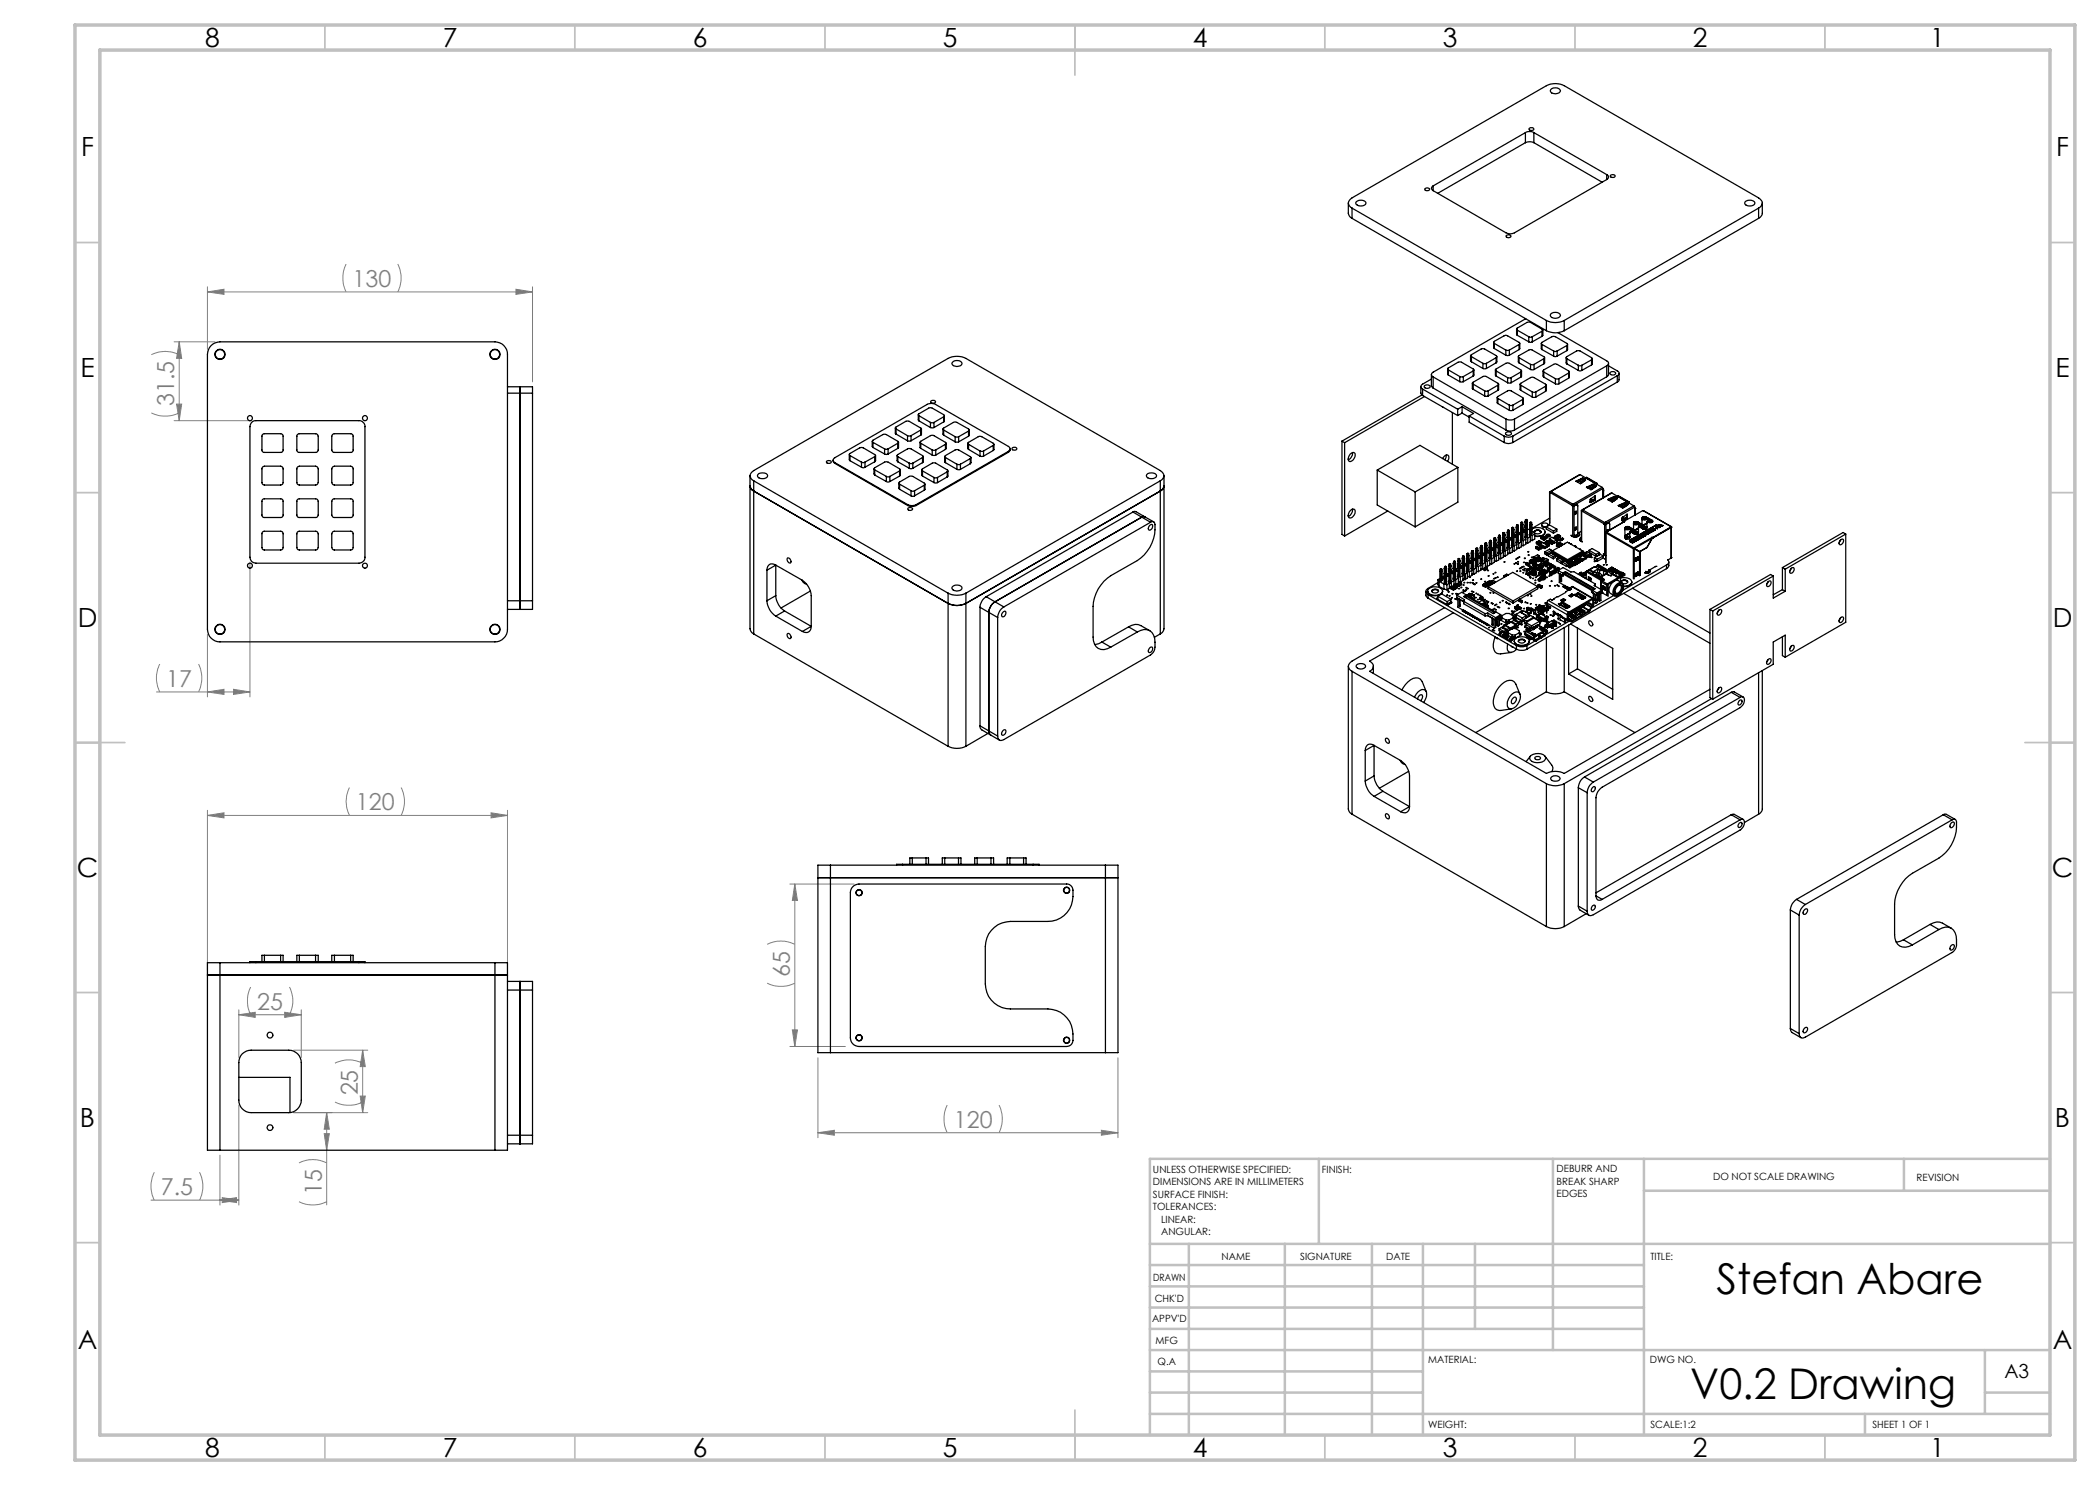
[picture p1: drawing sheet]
<svg xmlns="http://www.w3.org/2000/svg" width="420mm" height="297mm" viewBox="0 0 420 297" stroke-linecap="round" stroke-linejoin="round" font-family="sans-serif">
<defs><g id="words">
<g font-size="8.5">
<text x="343.3" y="258.8">Stefan Abare</text>
<text x="338" y="279.7">V0.2 Drawing</text>
</g>
<g font-size="5.3">
<text x="41" y="9.5">8</text>
<text x="88.5" y="9.5">7</text>
<text x="138.5" y="9.5">6</text>
<text x="188.5" y="9.5">5</text>
<text x="238.5" y="9.5">4</text>
<text x="288.5" y="9.5">3</text>
<text x="338.5" y="9.5">2</text>
<text x="386" y="9.5">1</text>
<text x="16.2" y="31.2">F</text>
<text x="411.2" y="31.2">F</text>
<text x="16.1" y="75.5">E</text>
<text x="411.1" y="75.5">E</text>
<text x="15.5" y="125.5">D</text>
<text x="410.5" y="125.5">D</text>
<text x="15.4" y="175.5">C</text>
<text x="410.4" y="175.5">C</text>
<text x="16" y="225.5">B</text>
<text x="411" y="225.5">B</text>
<text x="15.5" y="269.7">A</text>
<text x="410.5" y="269.7">A</text>
<text x="41" y="291.5">8</text>
<text x="88.5" y="291.5">7</text>
<text x="138.5" y="291.5">6</text>
<text x="188.5" y="291.5">5</text>
<text x="238.5" y="291.5">4</text>
<text x="288.5" y="291.5">3</text>
<text x="338.5" y="291.5">2</text>
<text x="386" y="291.5">1</text>
</g>
<g font-size="4.7" fill="#808080">
<text x="70.5" y="57.3">130</text>
<text x="34.8" y="81.3" transform="rotate(-90 34.8 81.3)">31.5</text>
<text x="33.3" y="137.3">17</text>
<text x="71.2" y="162">120</text>
<text x="158" y="195.3" transform="rotate(-90 158 195.3)">65</text>
<text x="51.5" y="201.9">25</text>
<text x="71.5" y="219.1" transform="rotate(-90 71.5 219.1)">25</text>
<text x="190.8" y="225.5">120</text>
<text x="32.2" y="239">7.5</text>
<text x="64.3" y="239" transform="rotate(-90 64.3 239)">15</text>
</g>
<text font-size="3.9" x="400.9" y="275.5">A3</text>
<g font-size="2">
<text x="230.6" y="234.6">UNLESS OTHERWISE SPECIFIED:</text>
<text x="230.6" y="237.1">DIMENSIONS ARE IN MILLIMETERS</text>
<text x="230.6" y="239.6">SURFACE FINISH:</text>
<text x="264.4" y="234.6">FINISH:</text>
<text x="311.3" y="234.5">DEBURR AND</text>
<text x="311.3" y="237">BREAK SHARP</text>
<text x="311.3" y="239.5">EDGES</text>
<text x="342.6" y="236">DO NOT SCALE DRAWING</text>
<text x="383.3" y="236.2">REVISION</text>
<text x="230.6" y="242.1">TOLERANCES:</text>
<text x="232.2" y="244.6">LINEAR:</text>
<text x="232.2" y="247.1">ANGULAR:</text>
<text x="244.3" y="252">NAME</text>
<text x="260" y="251.9">SIGNATURE</text>
<text x="277.2" y="251.9">DATE</text>
<text x="330.1" y="251.9">TITLE:</text>
<text x="230.6" y="256.1">DRAWN</text>
<text x="230.9" y="260.3">CHK'D</text>
<text x="230.4" y="264.4">APPV'D</text>
<text x="231.1" y="268.8">MFG</text>
<text x="231.5" y="273">Q.A</text>
<text x="285.6" y="272.5">MATERIAL:</text>
<text x="330" y="272.5">DWG NO.</text>
<text x="285.6" y="285.5">WEIGHT:</text>
<text x="330.1" y="285.6">SCALE:1:2</text>
<text x="374.5" y="285.6">SHEET 1 OF 1</text>
</g>
</g></defs>
<g fill="none" stroke="#808080" stroke-width=".2">
<path d="M41.5 57.4v12.5M41.5 58.4h65M41.5 58.4l3.3-.5v1zM69.2 52.8a6.4 6.4 0 0 0 0 5.6M79.6 52.8a6.1 6.1 0 0 1 0 5.6M103.2 57.9l3.3 .5-3.3 .5zM106.5 57.4v19M30.3 70.9a6.1 6.1 0 0 1 5.5 0M34.8 68.4h8.2M35.8 68.4v15.7M35.8 68.4l.5 3.3h-1zM30.3 82.6a6.4 6.4 0 0 0 5.5 0"/>
<path d="M34.8 84.1h15.4M35.3 80.8h1l-.5 3.3zM50 112.4v27M31.3 138.4h18.7M32 132.8a6.1 6.1 0 0 0 0 5.6M39.7 132.8a6.4 6.4 0 0 1 0 5.6M41.5 126.9v12.5M41.5 138.4l3.3-.5v1zM46.7 137.9l3.3 .5-3.3 .5zM69.9 157.5a6.1 6.1 0 0 0 0 5.6M80.2 157.5a6.1 6.1 0 0 1 0 5.6M41.5 162.1v31.9"/>
<path d="M41.5 163.1h60M41.5 163.1l3.3-.5v1zM98.2 162.6l3.3 .5-3.3 .5zM101.5 162.1v31.9M158 176.8h12.8M159 176.8v32.5M159 176.8l.5 3.3h-1zM50.1 197.4a6.4 6.4 0 0 0 0 5.5M57.9 197.4a6.1 6.1 0 0 1 0 5.5M153.4 196.6a6.4 6.4 0 0 0 5.6 0M153.4 188.9a6.1 6.1 0 0 1 5.6 0M47.8 202v9.5"/>
<path d="M47.8 202.9h12.5M47.8 202.9l3.2-.4v1zM56.9 202.5l3.4 .4-3.4 .6zM58.7 210h14.9M60.3 202v9.5M67 212.7a6.1 6.1 0 0 1 5.5 0M72 219.2h1.1l-.6 3.3zM72.5 210l.6 3.3h-1.1zM72.5 210v12.5M158 209.3h11.1M158.5 206h1l-.5 3.3zM163.6 211.6v15.9"/>
<path d="M223.6 211.6v15.9M30.9 234.5a6.1 6.1 0 0 0 0 5.5M39.9 234.5a6.1 6.1 0 0 1 0 5.5M44 231v10M44.4 239.5l3.4 .5-3.4 .5zM47.8 221v20M58.7 222.5h14.9M59.8 232.6a6.1 6.1 0 0 1 5.5 0M64.8 226.7h1.1l-.6 3.3zM65.3 222.5l.6 3.3h-1.1zM65.3 222.5v18.5M67 220.4a6.4 6.4 0 0 0 5.5 0"/>
<path d="M163.6 226.6h60M163.6 226.6l3.3-.5v.9zM189.4 221a6.4 6.4 0 0 0 0 5.6M199.8 221a6.4 6.4 0 0 1 0 5.6M220.3 226.1l3.3 .5-3.3 .4zM30.2 240h17.6M44 240l3.3-.5v1zM59.8 240.3a6.4 6.4 0 0 0 5.5 0"/>
</g>
<g fill="none" stroke="#c0c0c0" stroke-width=".35">
<path d="M65 5v5M115 5v5M165 5v5M215 5v10M265 5v5M315 5v5M365 5v5M15 48.5h5M410 48.5h5M15 98.5h5M410 98.5h5M15 148.5h10"/>
<path d="M405 148.5h10M15 198.5h5M410 198.5h5M15 248.5h5M410 248.5h5M65 287v5M115 287v5M165 287v5M215 282v10M265 287v5M315 287v5M365 287v5"/>
</g>
<g fill="none" stroke="#c0c0c0" stroke-width=".5">
<path d="M263.8 231.8v17M310.6 231.8v38.2M328.8 231.8v55.2M328.8 238.2h81.2M380.8 231.8v6.4M410 231.8h-180v55.2M230 248.8h180M230 257.3h98.8M230 253h98.8M237.8 248.8v38.2M257 248.8v38.2M274.4 248.8v38.2"/>
<path d="M284.6 248.8v38.2M295 248.8v17M230 265.8h98.8M230 261.5h98.8M230 278.5h54.6M230 274.3h54.6M230 270h180M397 278.5h13M397 270v12.8M230 282.8h180M373 282.8v4.2"/>
</g>
<path d="M15 5h400v287h-400zM20 10h390v277h-390z" fill="none" stroke="#c0c0c0" stroke-width=".7"/>
<g fill="#808080">
<path d="M44.4 239.5l3.4 .5-3.4 .5zM44 240l3.3-.5v1zM56.9 202.5l3.4 .4-3.4 .6zM47.8 202.9l3.2-.4v1zM46.7 137.9l3.3 .5-3.3 .5zM41.5 138.4l3.3-.5v1z"/>
<path d="M41.5 163.1l3.3-.5v1zM98.2 162.6l3.3 .5-3.3 .5zM41.5 58.4l3.3-.5v1zM103.2 57.9l3.3 .5-3.3 .5zM163.6 226.6l3.3-.5v.9zM220.3 226.1l3.3 .5-3.3 .4z"/>
<path d="M35.3 80.8h1l-.5 3.3zM35.8 68.4l.5 3.3h-1z"/>
<path d="M158.5 206h1l-.5 3.3zM159 176.8l.5 3.3h-1z"/>
<path d="M65.3 222.5l.6 3.3h-1.1zM64.8 226.7h1.1l-.6 3.3zM72.5 210l.6 3.3h-1.1zM72 219.2h1.1l-.6 3.3z"/>
</g>
<g fill="none" stroke="#000" stroke-width=".25">
<path d="M310.1 18a1.25 1.25 0 0 1 2 .2 1.17 1.17 0 0 1-2 0zM285 37.7a.52 .52 0 0 1 .5-.1 .52 .52 0 0 1 .4 .4 .5 .5 0 0 1-.5 .2 .5 .5 0 0 1-.4-.5zM286.6 37.2a.5 .5 0 0 0-.3 .5 .5 .5 0 0 0 .3 .4M286.6 37.2v.9M305.1 26.5a1.8 1.8 0 0 1 1.7 0M305.1 28.5a2.12 2.12 0 0 1 1.7 0M305.1 26.5l-18.5 10.7M305.1 26.5v2M305.1 28.5l-17.6 10.2M305.8 25.7a.49 .49 0 0 1 .6-.2 .49 .49 0 0 1 .3 .4 .52 .52 0 0 1-.5 .2 .52 .52 0 0 1-.4-.4zM306.8 26.5v2M306.8 26.5l14.5 8.4"/>
<path d="M306.8 28.5l13.6 7.9M321.3 34.9a.52 .52 0 0 1 .4 .5 .52 .52 0 0 1-.4 .5M321.3 35.9l-18.4 10.7a1.8 1.8 0 0 1-1.7 0l-14.6-8.5M321.3 34.9v1M322.2 35l.3-.1 .5 .2a.47 .47 0 0 1-.5 .4 .47 .47 0 0 1-.4-.4zM269.7 40.6v2a1.32 1.32 0 0 0 .7 1.1M270.4 41.6a1.08 1.08 0 0 1-.7-1 1.08 1.08 0 0 1 .7-1l38.9-22.5a4 4 0 0 1 3.5 0l38.9 22.5a1.08 1.08 0 0 1 .8 1 1.08 1.08 0 0 1-.8 1M270.4 41.6l38.9 22.5M270.4 41.6v2.1M270.4 43.7l38.9 22.4M271.2 40.4a1.31 1.31 0 0 1 2 .2 1.17 1.17 0 0 1-2.1 0zM301.2 47.1a.52 .52 0 0 1 .6-.1 .52 .52 0 0 1 .4 .4 .52 .52 0 0 1-.6 .2 .52 .52 0 0 1-.4-.5z"/>
<path d="M349 40.4a1.31 1.31 0 0 1 2 .2 1.17 1.17 0 0 1-2.1 0zM351.7 41.6l-38.9 22.5M351.7 41.6v2.1M351.7 43.7l-38.9 22.4M352.5 40.6v2a1.32 1.32 0 0 1-.8 1.1M42.2 69.1a2.72 2.72 0 0 1 1.8-.7h55a2.53 2.53 0 0 1 2.5 2.5v55a2.53 2.53 0 0 1-2.5 2.5h-55a2.53 2.53 0 0 1-2.5-2.5v-55a2.72 2.72 0 0 1 .7-1.8zM101.5 77.4h5v1.2M101.5 78.6h5M104 77.4v44.5M106.5 78.6v41.6M190.7 72.3a1.16 1.16 0 0 1 1.7 .4 1.17 1.17 0 0 1-2 0zM284.2 77.3v1.3l.3 .5"/>
<path d="M284.4 79l-16 9.2M284.5 77.8l7 4M284.5 77.8v1.3M284.5 79.1l7 4M284.9 77.2a.63 .63 0 0 1 .6-.3 .63 .63 0 0 1 .5 .6 .63 .63 0 0 1-.7 .2 .63 .63 0 0 1-.4-.5zM284.9 79.3l-16 9.2M286.3 75.8l-1.8 1a.52 .52 0 0 0-.3 .5 .52 .52 0 0 0 .3 .5M286.3 74.9v2.2l.3 .5M286.6 77.6l14.6 8.4M286.6 75.4l14.6 8.4M286.6 75.4v2.2M289.5 73.8v1.1l.2 .1"/>
<path d="M289.7 74l-.2-.2 .1-.2 2-1.1 .6-.1 2.5 1.5-.1 .3M289.7 75l2.3 1.3M289.7 74l2.3 1.3M289.7 74v1M292 76.3h.7M292 75.3h.7M292 75.3v1M292.7 75.3v1M294.1 71.1v1l.2 .3M294.3 71.3a.19 .19 0 0 1-.2-.2 .19 .19 0 0 1 .2-.2l2.3-1.2 2.6 1.4 .2 .2-.2 .2M294.3 72.4l2.3 1.3M294.3 71.3l2.3 1.4"/>
<path d="M294.3 71.3v1.1M294.5 76.7v1l.1 .2M294.6 76.8a.19 .19 0 0 1-.1-.2 .19 .19 0 0 1 .1-.2l2.1-1.2h.4l2.5 1.5 .1 .2-.1 .1M294.6 77.9l2.3 1.3M294.6 75.2l-1.9 1.1M294.6 76.8l2.3 1.4M294.6 74.2v1M294.6 76.8v1.1M294.6 74.2l-1.9 1.1M294.8 74v1l-.2 .2M296.6 73.7h.7M296.6 72.7h.7"/>
<path d="M296.6 72.7v1M296.9 79.2h.7M296.9 78.2h.7M296.9 78.2v1M297.3 72.7v1M297.6 78.2v1M298.7 68.5v1.1l.2 .1M298.9 68.7l-.2-.2 .2-.2 2-1.2h.4l2.6 1.4 .1 .3-.2 .1M298.9 69.7l2.3 1.3M298.9 68.7l2.3 1.3M298.9 68.7v1M299.1 74v1.1l.1 .1"/>
<path d="M299.2 74.2l-.1-.2 .1-.2 2.3-1.2 2.7 1.4 .1 .2-.1 .2M299.2 75.2l2.3 1.3M299.2 72.6l-1.9 1.1M299.2 74.2l2.3 1.3M299.2 71.5v1.1M299.2 74.2v1M299.2 71.5l-1.9 1.2M299.4 71.3v1.1l-.2 .2M299.4 79.5v1.1l.2 .1M299.6 79.7l-.2-.2 .1-.2 2.1-1.2h.4l2.6 1.4 .1 .3-.2 .1M299.6 78.1l-2 1.1M299.6 79.7l2.3 1.3"/>
<path d="M299.6 77v1.1M299.6 79.7v1M299.6 77l-2 1.2M299.7 76.8v1.1l-.1 .2M301.2 71h.7M301.2 70h.7M301.2 70v1M301.5 76.5h.7M301.5 75.5h.7M301.5 75.5v1M301.9 70v1M302.2 75.5v1"/>
<path d="M303.3 65.8v1.1l.2 .2M303.5 66l-.2-.1 .1-.3 2.2-1.2 .5 .1 2.3 1.3a.22 .22 0 0 1 .2 .2 .22 .22 0 0 1-.2 .2M303.5 67.1l2.3 1.3M303.5 66l2.3 1.3M303.5 66v1.1M303.7 71.3v1.1l.1 .2M303.8 71.5l-.1-.1 .1-.3 2.2-1.2 .5 .1 2.3 1.3a.22 .22 0 0 1 .1 .2 .22 .22 0 0 1-.1 .3M303.8 69.9l-1.9 1.1M303.8 72.6l2.3 1.3M303.8 71.5l2.3 1.4M303.8 68.9v1M303.8 71.5v1.1"/>
<path d="M303.8 68.9l-1.9 1.1M304 68.7v1.1l-.2 .1M304 76.8v1.1l.2 .2M304.2 77l-.2-.1 .1-.2 2.4-1.3 2.6 1.4a.22 .22 0 0 1 .2 .2 .22 .22 0 0 1-.2 .3M304.2 75.4l-2 1.1M304.2 78.1l2.3 1.3M304.2 77l2.3 1.4M304.2 74.4v1M304.2 77v1.1M304.2 74.4l-2 1.1M304.3 74.2v1.1l-.1 .1M304.5 79.9l-1.9 1.1"/>
<path d="M304.5 79.9v1M304.7 79.7v1.1l-.2 .1M305.2 63.7l-18.6 10.7a.5 .5 0 0 0-.3 .5 .5 .5 0 0 0 .3 .5M305.8 68.4l.2 .1 .5-.1M305.8 67.3l.2 .1 .5-.1M305.8 67.3v1.1M306.1 73.9h.7M306.1 72.9h.7M306.1 72.9v1M306.5 79.4h.7M306.5 78.4h.7M306.5 67.3v1.1"/>
<path d="M306.5 78.4v1M306.8 72.9v1M307.2 78.4v1M308.3 68.7v1l.1 .2M308.4 68.9l-.1-.2 .1-.2 2-1.2h.4l2.6 1.4 .1 .1-.1 .3M308.4 67.3l-1.9 1.1M308.4 69.9l2.3 1.3M308.4 68.9l2.3 1.3M308.4 66.2v1.1M308.4 68.9v1M308.4 66.2l-1.9 1.1M308.6 66v1.1l-.2 .2"/>
<path d="M308.6 74.2v1l.2 .2M308.8 74.4l-.2-.2 .2-.2 2.3-1.2 2.7 1.4 .1 .3-.2 .1M308.8 72.8l-2 1.1M308.8 75.4l2.3 1.4M308.8 74.4l2.3 1.3M308.8 71.8v1M308.8 74.4v1M308.8 71.8l-2 1.1M308.9 71.5v1.1l-.1 .2M309.1 78.3l-1.9 1.1M309.1 77.3l-1.9 1.1M309.1 77.3v1"/>
<path d="M309.3 77v1.1l-.2 .2M309.3 66.1a4 4 0 0 0 3.5 0M309.3 64.1a4 4 0 0 0 3.5 0M309.3 64.1v2M310.1 62.8a1.29 1.29 0 0 1 2 .3 1.17 1.17 0 0 1-2 0zM310.7 71.2l.3 .1 .4-.1M310.7 70.2l.3 .1 .4-.1M310.7 70.2v1M311.1 76.8h.7M311.1 75.7h.7M311.1 75.7v1.1M311.4 70.2v1"/>
<path d="M311.6 66.5l9.7 5.7a.52 .52 0 0 1 .4 .5 .52 .52 0 0 1-.4 .5M311.8 75.7v1.1M312.8 64.1v2M313.2 71.5v1.1l.2 .2M313.4 71.8l-.2-.2 .1-.2 2.1-1.2 .4-.1 2.6 1.5 .1 .2-.2 .2M313.4 72.8l2.3 1.3M313.4 70.1l-2 1.1M313.4 71.8l2.3 1.3M313.4 69.1v1M313.4 71.8v1M313.4 69.1l-2 1.1M313.5 68.9v1.1l-.1 .1"/>
<path d="M313.7 75.6l-1.9 1.2M313.7 74.6l-1.9 1.1M313.7 74.6v1M313.9 74.4v1.1l-.2 .1M315.7 74.1l.2 .1 .5-.1M315.7 73.1l.2 .1 .5-.1M315.7 73.1v1M316.4 73.1v1M318.3 73l-1.9 1.1M318.3 72l-1.9 1.1M318.3 72v1M318.5 71.8v1l-.2 .2"/>
<path d="M321.3 75.3l-18.4 10.7M321.3 73.2l-18.4 10.6M321.3 73.2v2.1M321.7 73.2l1.8 1a.5 .5 0 0 1 .3 .5 .5 .5 0 0 1-.3 .4M321.7 72.7v2.3l-.4 .3M322 74.5a.59 .59 0 0 1 .6-.2 .59 .59 0 0 1 .5 .5 .59 .59 0 0 1-.6 .2 .59 .59 0 0 1-.5-.5zM323.5 75.1l-21 12.1M323.5 75.1v1.3M323.5 76.4l-21 12.1M323.8 74.7v1.4l-.3 .3M50.3 84.5l.7-.4h20.8a1.2 1.2 0 0 1 1.2 1.2v26.1a1.2 1.2 0 0 1-1.2 1.2h-20.6a1.2 1.2 0 0 1-1.2-1.2v-26.1zM52.5 86.9l.3-.2h3.4l.3 .2 .1 .3v3.1l-.4 .2-3.6-.1-.2-.3v-2.9z"/>
<path d="M52.6 93.3l.3-.1 3.5 .1 .2 .4v2.9l-.1 .3-.4 .1h-3.2l-.4-.1-.1-.3v-2.9zM52.6 99.8h3.8l.2 .4v3.1l-.4 .2-3.6-.1-.2-.3v-2.9zM59.5 86.9l.3-.2h3.4l.3 .2 .1 .3-.1 3.1-.3 .2-3.6-.1-.2-.3v-2.9zM59.6 93.3l.3-.1 3.5 .1 .2 .5v2.7l-.1 .4-.4 .1h-3.2l-.4-.1-.1-.3v-2.9zM59.6 99.8h3.8l.2 .5-.1 3-.3 .2-3.6-.1-.2-.3v-2.9zM66.5 93.5l.4-.3 3.5 .1 .2 .4v2.9l-.1 .3-.4 .1h-3.2l-.4-.1-.1-.4zM66.5 86.9l.3-.2h3.4l.3 .2 .1 .3v3.1l-.4 .2-3.6-.1-.2-.4v-2.8zM66.5 99.9l.3-.1h3.6l.2 .4v3.1l-.4 .2-3.6-.1-.2-.4v-2.7zM150 97.2a1.32 1.32 0 0 0 .7 1l38.9 22.5a4 4 0 0 0 3.6 0l38.9-22.5a1.32 1.32 0 0 0 .7-1M150 95.1v30.7a1.32 1.32 0 0 0 .7 1M150.7 96.2a1.08 1.08 0 0 1-.7-1.1 1.08 1.08 0 0 1 .7-1l38.9-22.4a4 4 0 0 1 3.6 0l38.9 22.4a1.08 1.08 0 0 1 .7 1 1.08 1.08 0 0 1-.7 1.1M150.7 96.2l38.9 22.4"/>
<path d="M150.7 96.2v30.6M151.6 94.9a1.46 1.46 0 0 1 1.9 0v.2a1.17 1.17 0 0 1-2 0zM165.3 92.3a.52 .52 0 0 1 .5-.2 .52 .52 0 0 1 .4 .4 .49 .49 0 0 1-.5 .2 .49 .49 0 0 1-.4-.4zM166.6 92l.1 .5 .3 .2M167 92.5l14.5 8.4M167 92.7l14.5 8.4M167 92.5v.2M169.9 90.9v1.1l.1 .1M170 91.1l-.1-.1v-.3l2.3-1.2 .4 .1 2.3 1.3a.22 .22 0 0 1 .2 .2 .22 .22 0 0 1-.2 .2M170 92.1l2.3 1.3M170 91.1l2.3 1.3M170 91.1v1"/>
<path d="M172.3 93.4l.3 .2 .4-.2M172.3 92.4l.3 .1 .4-.1M172.3 92.4v1M173 92.4v1M174.4 88.3v1l.2 .2M174.6 88.5l-.2-.2 .2-.3 2.1-1.1h.4l2.6 1.4-.1 .3M174.6 89.5l2.3 1.3M174.6 88.5l2.3 1.3M174.6 88.5v1M174.8 93.8v1l.1 .2M174.9 94l-.1-.2 .1-.2 2.1-1.2h.3l2.6 1.4 .2 .1-.2 .3M174.9 95l2.4 1.3"/>
<path d="M174.9 92.4l-1.9 1M174.9 94l2.4 1.3M174.9 91.3v1.1M174.9 94v1M174.9 91.3l-1.9 1.1M175.1 91.1v1l-.2 .3M176.9 90.8l.4 .1 .3-.1M176.9 89.8l.4 .1 .3-.1M176.9 89.8v1M177.3 96.3l.2 .1 .5-.1M177.3 95.3l.2 .1 .5-.1M177.3 95.3v1"/>
<path d="M177.6 89.8v1M178 95.3v1M179.1 85.6v1.1l.1 .1M179.2 85.8l-.1-.1v-.3l2.2-1.2h.4l2.5 1.5 .1 .2-.2 .1M179.2 86.8l2.3 1.4M179.2 85.8l2.3 1.3M179.2 85.8v1M179.4 91.1v1.1l.2 .2M179.6 91.3l-.2-.1 .1-.3 2.1-1.2h.4l2.6 1.5v.2l-.1 .1M179.6 92.4l2.3 1.3M179.6 89.7l-2 1.1M179.6 91.3l2.3 1.3"/>
<path d="M179.6 88.6v1.1M179.6 91.3v1.1M179.6 88.6l-2 1.2M179.7 88.5v1l-.1 .2M179.8 96.6v1.1l.1 .2M179.9 96.8l-.1-.1v-.3l2.1-1.1 .4-.1 2.6 1.5 .1 .2-.1 .1M179.9 97.9l2.3 1.3M179.9 95.2l-1.9 1.1M179.9 96.8l2.3 1.3M179.9 94.2v1M179.9 96.8v1.1M179.9 94.2l-1.9 1.1"/>
<path d="M180.1 94v1l-.2 .2M181.5 88.2h.7M181.5 87.1h.7M181.5 87.1v1.1M181.9 93.7l.3 .1 .4-.1M181.9 92.6l.3 .1 .4-.1M181.9 92.6v1.1M182.2 99.2l.3 .1 .4-.1M182.2 98.1l.3 .1 .4-.1M182.2 87.1v1.1M182.2 98.1v1.1M182.6 92.6v1.1"/>
<path d="M182.9 98.1v1.1M183.7 82.9v1.1l.1 .2M183.8 83.1l-.1-.1v-.2l2.4-1.3 2.6 1.4 .2 .2-.2 .3M183.8 84.2l2.3 1.3M183.8 83.1l2.3 1.4M183.8 83.1v1.1M184 88.5v1l.1 .2M184.1 88.6l-.1-.1 .1-.2 2.1-1.2h.5l2.5 1.4v.2l-.1 .2M184.1 87l-1.9 1.2M184.1 89.7l2.3 1.3M184.1 88.6l2.3 1.4M184.1 86v1"/>
<path d="M184.1 88.6v1.1M184.1 86l-1.9 1.1M184.3 85.8v1.1l-.2 .1M184.4 94v1l.1 .2M184.5 94.2l-.1-.2v-.2l2.1-1.2h.5l2.5 1.4 .1 .2-.2 .2M184.5 95.2l2.3 1.3M184.5 92.5l-1.9 1.2M184.5 94.2l2.3 1.3M184.5 91.5v1M184.5 94.2v1M184.5 91.5l-1.9 1.1M184.6 91.3v1.1l-.1 .1"/>
<path d="M184.9 98l-2 1.2M184.9 97l-2 1.1M184.9 97v1M185 96.8v1.1l-.1 .1M186.1 85.5h.7M186.1 84.5h.7M186.1 84.5v1M186.3 80.1h.5l.3 .2a.47 .47 0 0 1-.5 .3 .47 .47 0 0 1-.4-.3zM186.4 91h.7M186.4 90h.7M186.4 90v1M186.8 96.5l.3 .1 .4-.1"/>
<path d="M186.8 95.5l.3 .1 .4-.1M186.8 84.5v1M186.8 95.5v1M187.1 90v1M187.5 95.5v1M188.6 85.8v1.1l.1 .1M188.7 86l-.1-.3 2.4-1.3 2.7 1.4 .2 .2-.2 .2M188.7 87l2.3 1.4M188.7 84.4l-1.9 1.1M188.7 83.4l-1.9 1.1M188.7 86l2.3 1.3M188.7 83.4v1"/>
<path d="M188.7 86v1M188.9 83.1v1.1l-.2 .2M188.9 91.3v1.1l.2 .1M189.1 91.5l-.2-.1 .2-.3 1.9-1.1 .6-.1 2.6 1.5-.1 .3M189.1 89.9l-2 1.1M189.1 92.5l2.3 1.4M189.1 91.5l2.3 1.3M189.1 88.9v1M189.1 91.5v1M189.1 88.9l-2 1.1M189.2 88.6v1.1l-.1 .2M189.4 95.4l-1.9 1.1"/>
<path d="M189.4 94.4l-1.9 1.1M189.4 94.4v1M189.6 94.2v1l-.2 .2M191 88.4h.7M191 87.3h.7M191 87.3v1.1M191.4 93.9h.7M191.4 92.8h.7M191.4 92.8v1.1M191.7 87.3v1.1M192.1 92.8v1.1M193.5 88.6v1.1l.2 .2"/>
<path d="M193.7 88.9a.19 .19 0 0 1-.2-.2 .19 .19 0 0 1 .2-.2l2.3-1.3 2.6 1.4 .2 .2-.2 .3M193.7 89.9l2.3 1.3M193.7 87.2l-2 1.2M193.7 88.9l2.3 1.3M193.7 86.2v1M193.7 88.9v1M193.7 86.2l-2 1.1M193.9 86v1l-.2 .2M194.1 92.7l-2 1.2M194.1 91.7l-2 1.1M194.1 91.7v1M194.2 91.5v1l-.1 .2"/>
<path d="M196 91.2h.7M196 90.2h.7M196 90.2v1M196.7 90.2v1M198.6 90.1l-1.9 1.1M198.6 89.1l-1.9 1.1M198.6 89.1v1M198.8 88.9v1.1l-.2 .1M201.7 90.3a.52 .52 0 0 0 .3-.5 .52 .52 0 0 0-.3-.5l-14.6-8.4a1.8 1.8 0 0 0-1.7 0l-18.4 10.6a.52 .52 0 0 0-.4 .5 .52 .52 0 0 0 .4 .5M201.7 90.3l-18.5 10.6M201.7 90.4l-18.5 10.7M201.7 90.3v.1"/>
<path d="M202 89.8v.3l-.3 .3M202.4 89.6a.49 .49 0 0 1 .6-.2 .49 .49 0 0 1 .3 .4 .5 .5 0 0 1-.5 .3 .5 .5 0 0 1-.4-.5zM229.3 94.9a1.31 1.31 0 0 1 2 .2 1.17 1.17 0 0 1-2 0zM232.1 96.2l-38.9 22.4M232.1 96.2v30.6M232.8 95.1v30.7a1.32 1.32 0 0 1-.7 1M268.4 88.2l.5 .3M268.4 88.2v18.7l.5 .3M268.9 88.5v18.7M270.1 90.8l.5-.3h.2a1.18 1.18 0 0 1-1 1.8 1.02 1.02 0 0 1 .3-1.5zM270.5 90.5v.2a1.57 1.57 0 0 1-.8 1.3M275.4 94v7l7.6 4.4"/>
<path d="M275.4 94l7.6 4.4M283 98.4v7M288.5 81.3l.2 .2M288.5 91.7l.1-.1a.75 .75 0 0 1 1.1-.4v.6l-.2 .5M289.2 91l-.2 1M290.5 82.5v10.3M291.5 81.8v1.3M291.6 93.5l-7.6-4.4-8.6 4.9M291.6 93.5l-8.6 4.9M291.6 93.5v6.9l-8.6 5M292.4 81.3l2.3 1.4-.9 .5M292.4 81.3l-.9 .5"/>
<path d="M292.4 81.3v1.3M292.4 82.6l1.4 .8M292.4 82.6l-.9 .5M293.8 83.2l7 4M293.8 83.2v1.3l7 4M299.6 80.7l2.3 1.4M300.8 87.2a1.8 1.8 0 0 0 1.7 0M300.8 88.5a1.8 1.8 0 0 0 1.7 0M300.8 87.2v1.3M301.1 86.6a.63 .63 0 0 1 .7-.3 .63 .63 0 0 1 .5 .6l-.4 .1h-.4l-.4-.1zM301.2 86a1.8 1.8 0 0 0 1.7 0M301.2 83.8a2.12 2.12 0 0 0 1.7 0"/>
<path d="M301.2 83.8v2.2M301.9 82.1h.7M301.9 81h.7M301.9 81v1.1M302.5 87.2v1.3M302.6 81v1.1M302.9 83.8v2.2M304.5 80.9l-1.9 1.2M309.9 98.5v6M310 98.6v6.1l-.1-.1M310 98.5h.1M310.1 98.4v.2h-.1"/>
<path d="M310.1 98.5l4.4 2.6M310.2 98.3l-.1 .2M310.2 98.3l4.4 2.6M310.3 98.2l-.4 .2 .1 .2M310.4 98.2h-.1M310.4 98.2l-.2 .1M315.9 96.3l.5 .3M315.9 96.3l-.4 .1M316 94.9l-5.7 3.3M316 94.9l-5.6 3.3M316 94.9l4.4 2.6M316.5 95.6l.2 .1"/>
<path d="M316.5 95.6l-1.3 .6 .9 .6 1-.8v-.1M316.5 95.7h.2M316.5 95.6v.1M316.5 95.8l.4 .3M316.5 95.7l-1.3 .6 1.3-.6M316.5 95.8l.5 .2M316.6 95.7h.1M316.6 95.7l-1.3 .6M316.7 95.7l.4 .2M316.7 95.7h.1M316.8 96.2l-.3-.1-.3 .3M317.1 96.1l-.5 .3"/>
<path d="M317.3 95.6h-.1M317.3 95.6l2.1 1.2M317.3 95.5l2.1 1.2M317.3 95.5v.1M318 97.5l.6 .3M318 97.5l.5 .3M318 97.5l-.4 .1M318.1 99.8v.5M318.2 99.8l-.1 .5M318.4 100l-.3 .2M318.6 96.9h.2M318.6 96.9l.2 .1"/>
<path d="M318.6 96.9l-1.3 .5 .9 .6 1-.8M318.6 96.9h.1M318.6 96.9l-1.2 .6 1.2-.6M318.6 97l.5 .3M318.7 97l.5 .3M318.8 96.9l.4 .2M318.8 96.9v.1M318.8 97l.4 .2M318.8 97l-1.3 .5M318.9 97.4l-.3-.1-.3 .3M319 99.2v.8M319 99.8l-.8 .2"/>
<path d="M319 99.9l-1 .5M319 99.9l-.5 .3M319.2 97.1v.1M319.2 97.3l-.5 .3M319.4 96.8l-.1 .1M319.4 96.7v.1M319.4 96.7v.2M319.4 96.7h.1M320.4 97.5l.2 .2M320.4 97.5l-5.6 3.2M320.6 98.1v.1M320.6 97.7l-5.6 3.3"/>
<path d="M320.6 97.7v1.9M320.6 98h.1M320.6 98l.1 .2M320.6 98.2v1.4M320.7 98.2h-.1M320.7 98.2v1.3M322.3 99.9l.5 .3M322.3 99.9l-.4 .2M322.4 98.6l-5.7 3.2M322.4 98.6l-5.6 3.2M322.4 98.6l4.4 2.6M322.8 99.3h.2"/>
<path d="M322.8 99.3l-1.3 .6 .9 .5 1-.7v-.1M322.8 99.4h.2M322.8 99.3v.1M322.8 99.5l.5 .3M322.9 99.4l-1.3 .5 1.2-.5M322.9 99.4l.5 .3M323 99.4h.1M323 99.4l-1.3 .6M323 99.4l.4 .3v-.1M323 99.3v.1M323 99.3l.4 .3M323.1 99.9l-.2-.2-.4 .3"/>
<path d="M323.5 99.7l-.5 .4M323.6 99.3h.1M323.6 99.2l2.1 1.2M323.6 99.2l2.2 1.2M323.6 99.3l2.1 1.2M323.6 99.2v.1M52.5 106.4l.3-.1h3.6l.2 .3v3.2l-.4 .2-3.6-.1-.2-.3v-3zM59.5 106.4l.3-.1h3.6l.2 .4-.1 3.1-.3 .2-3.6-.1-.2-.3v-3zM66.5 106.4l.3-.1h3.6l.2 .3v3.2l-.4 .2-3.6-.1-.2-.4v-2.8zM153.4 114v6.2M155.2 113l5.3 3.1a4.1 4.1 0 0 1 1.7 3v6.2M155.2 113a1.07 1.07 0 0 0-1.3-.1 1.07 1.07 0 0 0-.5 1.1"/>
<path d="M155.2 119.1a3.9 3.9 0 0 0 1.7 3.1M155.2 113l-1.8 1M155.2 119.1l-1.8 1.1M155.2 113v6.1M157.5 111.6a.69 .69 0 0 1 .6 1 .69 .69 0 0 1-.6-1zM160.4 116l.2 .4 .7 .4M162.1 118.2l-5.9 3.4M181.5 100.9a1.8 1.8 0 0 0 1.7 0M181.5 101.1a2.12 2.12 0 0 0 1.7 0M181.5 100.9v.2M181.6 101.7a.52 .52 0 0 1 .5-.2 .52 .52 0 0 1 .4 .4 .51 .51 0 0 1-.6 .2 .51 .51 0 0 1-.3-.4zM183.2 100.9v.2"/>
<path d="M189.6 118.6a4 4 0 0 0 3.6 0M189.6 118.6v30.7M190.5 117.4a1.25 1.25 0 0 1 1.9 .2 1.17 1.17 0 0 1-2 0zM193.2 118.6v30.7M197.2 119.3a2.65 2.65 0 0 0-1.2 2.2M197.2 119.3l3.6 2.1M226.6 102.4l.3-.1h.3l1.8 1.1M226.6 102.4l3.5 2.1M226.6 102.4l-29.4 16.9M229 103.4l-.5-.1-29.5 17.1a2.65 2.65 0 0 0-1.2 2.1v23.7M229 103.4l1.8 1M229.9 105.1l.4-.2a.6 .6 0 0 1 .1 .7 .6 .6 0 0 1-.7 .3v-.4z"/>
<path d="M230.1 104.5a.53 .53 0 0 1 .6-.1 .53 .53 0 0 1 .3 .5 7.9 7.9 0 0 1-3.5 7.2l-5.4 3a7.8 7.8 0 0 0-3.5 6.2v6.1a2.14 2.14 0 0 0 1.1 2.3 2.14 2.14 0 0 0 2.4-.3M230.1 104.5l-29.3 16.9M270.1 102.1l.2-.2 .5-.1a1.15 1.15 0 0 1-1 1.8 .98 .98 0 0 1 .3-1.5zM270.5 101.8v.2a1.56 1.56 0 0 1-.8 1.3M277.6 102.2l-8.7 5M285.2 118.3v.9l.4 .4M285.5 118.2v.1a1.71 1.71 0 0 0 3 .2v-.3M285.6 118.9l17.7 10.2M285.6 118.9v.7M285.6 119.6l17.7 10.2M285.8 117.7a2.21 2.21 0 0 1 2.6 .2l.1 .2a1.53 1.53 0 0 1-2.1 .9 .85 .85 0 0 1-.8-1zM286.3 118.2a.81 .81 0 0 1 1.4 0"/>
<path d="M286.5 117.9l.5-.1a.61 .61 0 0 1 .7 .4 .8 .8 0 0 1-1.4 0zM287.4 119.7l2.2 1.3M287.5 119.2v.5h-.1M287.5 119.2l1.9 1.1M287.5 119.2l.8-.4 1.9 1.1M287.5 119.6l-.1 .1M287.6 116.5l-2 1.2a.66 .66 0 0 0-.4 .6 .66 .66 0 0 0 .4 .6M287.6 115.9l.2 .4M287.6 115.9v1l.2 .4M287.8 116.3l1 .5M287.8 117.3l1 .5M287.8 116.3v1"/>
<path d="M288 115.7l-.4 .2M288 114.3l.2 .1 .2-.1M288 114.3v1.8l.2 .1M288 113.8v.5M288 113.8l.2 .1M288 113.8l.2-.1 .2 .1M288.2 113.9v2.3M288.4 113.8l-.2 .1M288.4 113.8v.5M288.4 114.3v1.8l-.2 .1M288.5 115.4l.2 .3h-.3M288.5 115.4v.3"/>
<path d="M288.8 116.8l.6 .1M288.8 117.8l.6 .2M288.8 116.8v1M288.9 115.2l-.4 .2M288.9 113.7v2.9l.2 .1M288.9 113.7l.2 .2 .2-.2M288.9 113.3l.2 .1M288.9 114.4v.4l.2 .1 .2-.1-.1-.4M288.9 114.4h.2M288.9 113.3v.4M288.9 113.3h.3M289.1 113.4v.9"/>
<path d="M289.1 114.4v2.3M289.1 114.3l.1 .1M289.1 114.3l-.2 .1M289.2 114.4h-.1M289.2 113.3l-.1 .1M289.2 113.3l.1 .4M289.3 113.7v2.9l-.2 .1M289.4 114.9l.2 .3h-.3M289.4 114.9v.3M289.4 116.9v1.1M289.5 118.1h.2zM289.8 114.7l-.4 .2"/>
<path d="M289.8 113.2v2.9l.2 .1M289.8 113.2l.2 .1 .2-.1M289.8 119.2h.2zM289.8 113.8v.5l.2 .1 .2-.1-.1-.5M289.8 113.8l.2 .1M289.8 112.8v.4M289.8 112.8l.2 .1M289.8 112.8l.2-.1 .1 .1M289.9 116.6h.1M289.9 117.6l.2 .1zM289.9 116.6l-.5 .3M289.9 116.6v1"/>
<path d="M289.9 117.6l-.5 .4M290 112.9v.8M290 113.9v2.3M290 113.7l-.2 .1M290 113.7l.1 .1M290.1 113.8l-.1 .1M290.1 112.8l.1 .4M290.1 112.8l-.1 .1M290.2 117.5v.3l.5 .2M290.2 113.2v2.9l-.2 .1M290.2 119.9v.5M290.2 117.5l.5 .3"/>
<path d="M290.2 117.5l.2-.2 .5 .3M290.2 119.9l-.8 .4M290.3 116.4l-.6-.1 .2 .3M290.3 116.4v1h-.4M290.3 114.4l.2 .3-.3-.1M290.3 114.4v.2M290.6 117.3h-.1M290.6 117.2v.2M290.6 117.2l.5 .3M290.6 117.2l.3-.1 .5 .3M290.7 114.2l-.4 .2M290.7 112.7l.2 .1 .2-.1"/>
<path d="M290.7 112.7v2.9l.2 .1M290.7 117.8v.2M290.7 112.3v.4M290.7 112.3l.2 .1M290.7 112.3l.2-.1 .1 .1M290.7 113.3v.4l.2 .2 .2-.2-.1-.4M290.7 113.3l.2 .1M290.8 116.1l-.5 .3M290.8 116.1v1M290.8 116.8l.3 .1M290.9 112.4v.8M290.9 113.4v2.3"/>
<path d="M290.9 113.2l-.2 .1M290.9 113.2l.1 .1M290.9 119.8h.2zM290.9 117.6l-.2 .2M290.9 117.6v.3l-.2 .1M290.9 117.7l.2 .1M291 112.3l-.1 .1M291 112.3l.1 .4M291 113.3l-.1 .1M291.1 112.7v2.9l-.2 .1M291.1 117.5v.3M291.1 118.7l.2 .1z"/>
<path d="M291.1 115.9l-.5-.1 .2 .3M291.1 115.9v1M291.2 113.8l.2 .4-.3-.1M291.2 113.8v.4M291.4 117.5h.1l-.1 .1M291.4 117.4l-.3 .1M291.4 117.4v.2l-.3 .2M291.4 119l1.5 .9-.2 .4M291.4 119v.5l1.3 .8-.7-.4M291.5 116.8v.3l.2 .2M291.5 116.8l.2 .2M291.6 112.2v2.8l.2 .2"/>
<path d="M291.6 119.7v1.7l1 .7M291.6 119.7l.3 .1M291.6 113.6l-.4 .2M291.6 112.2l.2 .1 .2-.1M291.6 119.7h.1M291.6 111.8v.4M291.6 111.8l.2 .1M291.6 111.8h.3M291.6 112.8l.2 .1M291.6 112.8v.4l.2 .1 .2-.1-.1-.4M291.7 115.6l-.6 .3M291.7 115.6v1l-.6 .3"/>
<path d="M291.7 116.3l.4 .1M291.7 117v.3M291.8 111.9v.8M291.8 112.9v2.3M291.8 112.7l-.2 .1M291.8 112.7l.1 .1M291.9 119.8v1.3M291.9 119.8h.1M291.9 111.8l-.1 .1M291.9 111.8l.1 .4M291.9 112.8l-.1 .1M292 112.2v2.8l-.2 .2"/>
<path d="M292 116.5l.2-.1-.1 .2M292 119.9v1.3l-.1-.1M292 116.5l.3 .2M292 116.5l-.5 .3M292 119.9h.1M292.1 115.4l-.6-.2 .2 .4M292.1 115.4v1M292.1 113.3l.2 .4-.3-.1M292.1 113.3v.3M292.2 117.5h.1zM292.3 116.7l-.6 .3M292.3 116.7v.2l-.6 .4"/>
<path d="M292.5 113.1l-.4 .2M292.5 111.7l.2 .1 .2-.1M292.5 111.7v2.8l.2 .1M292.5 112.3v.4l.2 .1 .2-.1-.1-.4M292.5 111.3v.4M292.5 111.3h.2M292.5 111.3l.2-.1 .1 .1M292.5 112.3l.2 .1M292.6 118.4h.2zM292.6 118l.1 .1zM292.6 115.1l-.5 .3M292.6 115.1v1l-.5 .3"/>
<path d="M292.6 115.8l.3 .1M292.7 111.3v.9M292.7 112.4v2.2M292.7 112.2l-.2 .1M292.7 112.2l.1 .1M292.8 116.5l.1 .1zM292.8 111.3h-.1M292.8 111.3l.1 .4M292.8 112.3l-.1 .1M292.9 118.2h.2zM292.9 114.9l-.5-.1 .2 .3M292.9 111.7v2.8l-.2 .1"/>
<path d="M292.9 114.9v1M292.9 115.8l.2 .1-.2 .1zM293 112.8l.2 .4-.3-.1M293 112.8v.3M293.1 114.8l-.2 .1M293.1 115.8l-.2 .1M293.1 114.8v1M293.2 117.5l.2 .1zM293.2 119h.2l-.1 .1M293.2 119.2l.2-.1 5.7 3.3M293.2 119.2v.4M293.2 119.2l5.7 3.3"/>
<path d="M293.3 119.1l.2-.1 .5 .3M293.3 119l-1-.5-.9 .5M293.3 119l-.6 .3 6 3.4 .5-.3 .9 .5M293.3 119v.2M293.3 119.2l-.4 .2M293.3 112.6l-.3 .2M293.3 111.1v2.9l.3 .2M293.3 111.1l.3 .2 .2-.2M293.4 116.5l.2 .1zM293.4 110.7l-.1 .4M293.4 110.7l.2 .1M293.4 110.7l.2-.1 .1 .1"/>
<path d="M293.4 111.8l-.1 .4 .3 .1 .2-.1-.1-.4M293.4 111.8l.2 .1M293.5 117.7l.1 .1zM293.5 114.6l-.4 .2M293.5 114.6v1l-.4 .2M293.5 115.3l.4 .1M293.6 111.7l-.2 .1M293.6 110.8v.9M293.6 111.9v2.3M293.6 111.7l.1 .1M293.7 118.8l.5 .3M293.7 118.8l.2-.1 .5 .3"/>
<path d="M293.7 118.8v.3l.4 .2M293.7 110.7l-.1 .1M293.7 111.8l-.1 .1M293.7 110.7l.1 .4M293.8 111.1v2.9l-.2 .2M293.9 115.4l.2 .1zM293.9 114.4v1M293.9 114.4l-.6-.2 .2 .4M293.9 112.3l.2 .3h-.3M293.9 112.3v.3M294 119.3l-.1 .1M294 119.3v.1"/>
<path d="M294.2 119.1v.2M294.3 112.1l-.4 .2M294.3 110.6v2.9l.2 .1M294.3 110.6l.2 .1 .2-.1M294.3 118.8h.2zM294.3 111.3v.4l.2 .1 .2-.1-.1-.4M294.3 111.3h.2M294.3 110.2v.4M294.3 110.2l.2 .1M294.3 110.2h.3M294.4 114l-.5 .4M294.4 114v1.1l-.5 .3"/>
<path d="M294.4 114.8l.3 .1M294.4 119v.1M294.4 119l-.2 .1M294.5 110.3v.9M294.5 111.3v2.3M294.5 111.2l-.2 .1M294.5 111.2l.1 .1M294.5 116l.2 .1zM294.6 118.4h.2zM294.6 116.7l.2 .1zM294.6 111.3h-.1M294.6 110.2l-.1 .1"/>
<path d="M294.6 110.2l.1 .4M294.7 110.6v2.9l-.2 .1M294.7 113.8l-.5-.1 .2 .3M294.7 113.8v1.1M294.8 111.8v.3M294.8 111.8l.2 .3-.3-.1M294.9 116.9h.1zM294.9 119.3v.4l-.3 .1M294.9 119.3l-.6 .3M294.9 119.3l-.4-.2-.6 .3M295 119.5h.2zM295.1 111.6l-.3 .2"/>
<path d="M295.1 110.1l.3 .1 .2-.1M295.1 110.1v2.9l.3 .1M295.2 118.7h.1zM295.2 116.6h.2zM295.2 109.7l-.1 .4M295.2 109.7l.2 .1M295.2 109.7h.3M295.2 110.7l-.1 .4 .3 .2 .2-.2-.1-.4M295.2 110.7l.2 .1M295.3 113.5l-.6 .3M295.3 113.5v1l-.6 .4M295.3 114.3h.4"/>
<path d="M295.4 109.8v.8M295.4 110.8v2.3M295.4 110.6l-.2 .1M295.4 110.6l.1 .1M295.5 109.7l.1 .4M295.5 109.7l-.1 .1M295.5 110.7l-.1 .1M295.6 110.1v2.9l-.2 .1M295.7 113.3l-.6-.1 .2 .3M295.7 113.3v1M295.7 111.3l.2 .3-.3-.1M295.7 111.3v.2"/>
<path d="M295.8 119.1h.3zM296 119.5v.3l.3 .2M296 119.5l.3 .2M296 119.5l.2-.1 .4 .2M296.1 111.1l-.4 .2M296.1 109.6v2.9l.2 .1M296.1 109.6l.2 .1 .2-.1M296.1 119.2l.2 .1zM296.1 115.8h.2zM296.1 110.2v.4l.2 .1 .2-.1-.1-.4M296.1 110.2l.2 .1M296.1 109.2v.4"/>
<path d="M296.1 109.2l.2 .1M296.1 109.2l.2-.1 .1 .1M296.2 113l-.5 .3M296.2 113v1l-.5 .3M296.2 113.7l.3 .1M296.3 109.3v.8M296.3 110.3v2.3M296.3 110.1l-.2 .1M296.3 110.1l.1 .1M296.3 119.7v.3M296.4 119.3l.1 .1zM296.4 109.2l-.1 .1"/>
<path d="M296.4 110.2l-.1 .1M296.4 109.2l.1 .4M296.5 109.6v2.9l-.2 .1M296.5 112.8l-.6-.1 .3 .3M296.5 112.8v1M296.6 116.9v.1M296.6 110.7v.3M296.6 116.9v.3l.5 .3M296.6 119.6v.3l-.3 .1M296.6 116.9l.5 .3M296.6 116.9l.2-.1 .5 .2M296.6 110.7l.2 .4-.3-.1"/>
<path d="M296.6 119.6l-.3 .1M296.8 113.7l.2 .1M296.8 113.7v.3l.2 .1M296.9 119.9l.2 .1zM296.9 116.3h.2zM296.9 109.1v2.8l.3 .2M296.9 110.5l-.3 .2M296.9 109.1l.3 .1 .2-.1M297 116.8h-.2M297 113.8v.3M297 116.7v.2M297 116.7l.5 .3"/>
<path d="M297 116.7l.2-.1 .5 .3M297 109.7l-.1 .4 .3 .1 .2-.1-.1-.4M297 109.7l.2 .1M297 108.7l-.1 .4M297 108.7l.2 .1M297 108.7l.2-.2 .1 .2M297.1 112.5l-.6 .3M297.1 112.5v1l-.6 .3M297.1 113.2l.4 .1M297.1 117.2v.3M297.2 109.6l-.2 .1M297.2 108.8v.8"/>
<path d="M297.2 109.8v2.3M297.2 109.6l.1 .1M297.3 116.5v.1M297.3 116.5l.2-.1 .5 .3M297.3 116.5l.5 .3M297.3 117v.3l-.2 .2M297.3 117.2l.2 .1M297.3 117l-.2 .2M297.3 109.7l-.1 .1M297.3 108.7l.1 .4M297.3 108.7l-.1 .1M297.4 109.1v2.8l-.2 .2"/>
<path d="M297.4 113.6l-.1-.2-.5 .3M297.4 113.6l-.4 .2M297.4 113.6v.2l-.4 .3M297.5 110.2v.3M297.5 112.3v1M297.5 117v.3M297.5 112.3l-.6-.2 .2 .4M297.5 110.2l.2 .4-.3-.1M297.5 114.1h.2zM297.6 117.3v.4l5 2.9M297.6 116.3v.1M297.6 117.3l5 2.9"/>
<path d="M297.6 117.3l4.9-2.8 5.1 2.8M297.6 116.3l.2-.1 .5 .3M297.6 116.3l.5 .3M297.6 115.1l.2 .1zM297.7 116.9v.3l-.2 .1M297.7 117l.1 .1M297.7 116.9l-.2 .1M297.8 116.8v.3M297.9 110l-.4 .2M297.9 108.5v2.9l.2 .1M297.9 108.5l.2 .2 .2-.2M297.9 109.2v.4l.2 .1 .2-.1-.1-.4"/>
<path d="M297.9 109.2l.2 .1M297.9 108.1v.4M297.9 108.1l.2 .1M297.9 108.1h.3M298 118.5l.2 .1zM298 112l-.5 .3M298 112v1l-.5 .3M298 112.7l.3 .1M298 116.7v.2l-.2 .2M298 116.7l-.2 .1M298 116.8l.1 .1M298.1 108.2v.9"/>
<path d="M298.1 109.3v2.2M298.1 109.1l-.2 .1M298.1 109.1l.1 .1M298.1 116.6v.3M298.2 109.2l-.1 .1M298.2 108.1l-.1 .1M298.2 108.1l.1 .4M298.3 116.2v.6l-.2 .1M298.3 116.2l.3-.1 .5 .2M298.3 116.2l.5 .3M298.3 116.5l.4 .2M298.3 108.5v2.9l-.2 .1"/>
<path d="M298.3 116.5l-.2 .1M298.3 111.8l-.6-.2 .3 .4M298.3 111.8v1M298.4 109.7l.2 .3h-.3M298.4 109.7v.3M298.4 116.9h-.1M298.6 118.6h.2zM298.6 114.7l.2 .1h-.2zM298.7 108v2.9l.3 .1M298.7 109.5l-.3 .2M298.7 108l.3 .2 .2-.2M298.8 115.7h.1z"/>
<path d="M298.8 116.5v.1M298.8 108.7l-.1 .4 .3 .1 .2-.1-.1-.4M298.8 108.7l.2 .1M298.8 107.6l-.1 .4M298.8 107.6l.2 .1M298.8 107.6l.2-.1 .1 .1M298.9 111.4v1.1l-.6 .3M298.9 111.4l-.6 .4M298.9 112.2l.4 .1M299 114.5l.2 .1zM299 107.7v.8M299 108.8v2.2"/>
<path d="M299 108.5l-.2 .2M299 108.5l.1 .2M299 115.5l.2 .1zM299.1 116.3v.1M299.1 116.3l-.3 .2M299.1 108.7l-.1 .1M299.1 107.6l.1 .4M299.1 107.6l-.1 .1M299.2 108v2.9l-.2 .1M299.3 109.2v.3M299.3 111.2v1.1M299.3 111.2l-.6-.1 .2 .3"/>
<path d="M299.3 109.2l.2 .3h-.3M299.4 115.4l.2 .1zM299.6 109l-.3 .2M299.6 107.5v2.9l.3 .1M299.6 107.5l.3 .1 .2-.1M299.7 108.1l-.1 .4 .3 .2 .2-.2-.1-.4M299.7 108.1l.2 .1M299.7 107.1l-.1 .4M299.7 107.1l.2 .1M299.7 107.1l.2-.1 .1 .1M299.8 110.9l-.5 .3M299.8 110.9v1.1l-.5 .3"/>
<path d="M299.8 111.7l.3 .1M299.9 107.2v.9M299.9 108.2v2.3M299.9 108.1h.1M299.9 108.1h-.2M300 108.1l-.1 .1M300 107.1l.1 .4M300 107.1l-.1 .1M300.1 107.5v2.9l-.2 .1M300.1 110.7l-.6-.1 .3 .3M300.1 110.7v1.1M300.2 108.7l.2 .3-.3-.1"/>
<path d="M300.2 108.7v.3M300.5 108.4l-.3 .3M300.5 107l.3 .1 .2-.1M300.5 107v2.9l.3 .1M300.6 106.6l-.1 .4M300.6 106.6l.2 .1M300.6 106.6h.3M300.6 107.6l-.1 .4 .3 .2 .2-.2-.1-.4M300.6 107.6l.2 .1M300.7 110.4l-.6 .3M300.7 110.4v1l-.6 .4M300.7 111.2h.3"/>
<path d="M300.7 115.1l.1 .4M300.7 115.1l.3 .2M300.8 112.4h.2zM300.8 106.7v.8M300.8 107.7v2.3M300.8 107.5l-.2 .1M300.8 107.5l.1 .1M300.9 106.6l-.1 .1M300.9 106.6l.1 .4M300.9 107.6l-.1 .1M301 107v2.9l-.2 .1M301 115.3v.1"/>
<path d="M301 110.2v1M301 110.2l-.5-.1 .2 .3M301.1 108.2v.2M301.1 108.2l.2 .3-.3-.1M301.4 106.5v2.9l.3 .1M301.4 107.9l-.3 .3M301.4 106.5l.3 .1 .2-.1M301.5 106.1l.2-.1 .1 .1M301.5 106.1h.2M301.5 107.1l-.1 .4 .3 .1 .2-.1-.1-.4M301.5 107.1l.2 .1M301.5 106.1l-.1 .4"/>
<path d="M301.6 109.9l-.6 .3M301.6 109.9v1l-.6 .3M301.6 110.6l.3 .1M301.6 115l-.3-.2-.6 .3M301.6 115l-.6 .3M301.6 115h.1M301.7 106.1v.9M301.7 107.2v2.3M301.7 107l.1 .1M301.7 107l-.2 .1M301.8 107.1l-.1 .1M301.8 106.1l.1 .4"/>
<path d="M301.8 106.1h-.1M301.9 106.5v2.9l-.2 .1M301.9 109.7l-.6-.1 .3 .3M301.9 109.7v1M302 107.6l.2 .4-.3-.1M302 107.6v.3M302.3 105.9v2.9l.2 .2M302.3 107.4l-.3 .2M302.3 105.9l.2 .2 .3-.2M302.4 105.5l.1-.1 .2 .1M302.4 106.6l-.1 .4 .2 .1 .3-.1-.1-.4M302.4 105.5l.1 .1"/>
<path d="M302.4 106.6l.1 .1M302.4 105.5l-.1 .4M302.5 109.4l-.6 .3M302.5 109.4v1l-.6 .3M302.5 110.1l.3 .1M302.5 105.6v.9M302.5 106.7v2.3M302.5 106.5l-.1 .1M302.5 106.5l.2 .1M302.7 106.6l-.2 .1M302.7 105.5l-.2 .1M302.7 105.5l.1 .4"/>
<path d="M302.8 105.9v2.9l-.3 .2M302.8 112.7l.2 .1h-.2zM302.8 109.2l-.5-.2 .2 .4M302.8 109.2v1M302.9 107.1v.3M302.9 107.1l.2 .4-.3-.1M303.1 112.5l.2 .1zM303.2 111.8h.2zM303.2 105.4v2.9l.3 .1M303.2 106.9l-.3 .2M303.2 105.4l.3 .1 .2-.1M303.3 114.2l.2 .1z"/>
<path d="M303.3 106.1l-.1 .4 .3 .1 .2-.1-.1-.4M303.3 106.1h.2M303.3 105l-.1 .4M303.3 105l.2 .1M303.3 105h.3M303.4 108.9l-.6 .3M303.4 108.9v1l-.6 .3M303.4 109.6l.3 .1M303.4 111.6h.2zM303.5 105.1v.9M303.5 106.1v2.3M303.5 106l-.2 .1"/>
<path d="M303.5 106l.1 .1M303.6 106.1h-.1M303.6 105l.1 .4M303.6 105l-.1 .1M303.7 105.4v2.9l-.2 .1M303.7 111.4h.3zM303.7 108.7l-.6-.2 .3 .4M303.7 108.7v1M303.8 106.6v.3M303.8 119.9v.3l.5 .3M303.8 106.6l.2 .3h-.3M303.8 119.9l.2-.1 .5 .4"/>
<path d="M303.8 119.9l.5 .4M303.9 113.7h.2zM304.1 113.6h.2zM304.1 104.9v2.9l.2 .1M304.1 106.4l-.3 .2M304.1 104.9l.2 .2 .3-.2M304.2 105.5l-.1 .4 .2 .2 .3-.2-.1-.4M304.2 105.5l.1 .1M304.2 104.5l-.1 .4M304.2 104.5l.1 .1M304.2 104.5h.3M304.3 108.3l-.6 .4"/>
<path d="M304.3 108.3v1.1l-.6 .3M304.3 109.1h.3M304.3 113.4h.2zM304.3 104.6v.8M304.3 105.6v2.3M304.3 105.4l-.1 .1M304.3 105.4l.2 .1M304.5 113.9h.2zM304.5 105.5l-.2 .1M304.5 104.5l-.2 .1M304.5 104.5l.1 .4M304.6 113.3h.2z"/>
<path d="M304.6 104.9v2.9l-.3 .1M304.6 108.1l-.5-.1 .2 .3M304.6 108.1v1M304.7 106.1v.3M304.7 106.1l.2 .3h-.3M304.8 114l.2 .2zM304.9 111.6l.1 .1zM304.9 113.7l.1 .1zM305 105.9l-.3 .2M305 104.4v2.9l.3 .1M305 104.4l.3 .1 .2-.1M305.1 105l-.1 .4 .3 .1 .2-.1-.1-.4"/>
<path d="M305.1 105l.2 .1M305.1 104l-.1 .4M305.1 104l.2 .1M305.1 104l.2-.1 .1 .1M305.1 112.6v.3l.6 .4M305.1 112.6l.6 .4M305.1 112.6l.3-.1 .5 .4M305.2 114.8h.1zM305.2 107.8l-.6 .3M305.2 107.8v1.1l-.6 .2M305.2 108.5l.3 .1M305.3 113.8h.2z"/>
<path d="M305.3 104.1v.8M305.3 105.1v2.3M305.3 104.9l-.2 .1M305.3 104.9l.1 .1M305.4 114h.2zM305.4 105l-.1 .1M305.4 104l-.1 .1M305.4 104l.1 .4M305.5 119.1h.1zM305.5 105.8l.4 .2M305.5 104.4v2.9l-.2 .1M305.5 107.6l-.6-.1 .3 .3"/>
<path d="M305.5 107.6v1M305.5 114.7v.3l.3 .1M305.5 114.7l.3 .2M305.6 113.8l.2 .1zM305.6 112.7h.2v.1M305.7 113v.3M305.8 114.9v.2M305.9 114.5h-.3l.2 .1M305.9 113.2l.2 .1zM305.9 112.1v.3l.6 .3M305.9 112.1l.6 .4M305.9 112.1l.2-.1 .6 .3"/>
<path d="M305.9 112.9l-.2 .1M305.9 104.9v1.8l.2 .2M305.9 112.9v.2l-.2 .2M305.9 104.9l.2 .2 .3-.2M306 118.8h.2zM306 113.6v.3l.5 .3M306 113.6l.6 .3M306 113.6l.2-.2 .6 .4M306 104.5h.3M306 104.5l-.1 .4M306 104.5l.1 .1M306.1 107.3l-.6 .3"/>
<path d="M306.1 107.3v1l-.6 .3M306.1 108l.3 .1M306.1 113.4l.2 .1M306.1 114.4l-.1-.1 .1 .1M306.1 114.4l.3 .1M306.1 114.4l-.6 .3M306.1 104.6v2.3M306.2 119.2h.2zM306.3 114.4h-.1M306.3 111.4l.2 .1zM306.3 114.3v.2M306.3 114.3l.2 .1"/>
<path d="M306.3 111.9h.2zM306.3 104.5l-.2 .1M306.3 104.5l.1 .4M306.4 112.1l.1 .1M306.4 114.9l.1 .1zM306.4 105.8a1.95 1.95 0 0 1 2.6 .5 1.49 1.49 0 0 1-2 .9M306.4 106.3l.6 .5M306.4 104.9v1.8l-.3 .2M306.4 114.5v.3l-.6 .3M306.4 114.5l-.6 .4M306.4 114.6l.1 .1M306.4 107.1l-.6-.1 .3 .3"/>
<path d="M306.4 107.1v1M306.5 112.8v.3l.2 .1M306.5 112.5v.2M306.5 114.6v.3l.2 .1M306.5 112.8l.2 .1M306.5 114.6l.2 .1M306.5 114.4v.2M306.6 115.6l.1 .1h-.2zM306.6 113.9v.3M306.6 113.7l.2-.1-.1 .1M306.6 112.1l.2-.2 .2 .1zM306.7 112.9v.3"/>
<path d="M306.7 113.3h-.1l.1 .1M306.7 111.5h-.1l.1 .1M306.7 113.2h.1M306.7 112.3l-.2 .2M306.7 113.2v.3l.3 .1M306.7 111.4v.3l.4 .2M306.7 112.3v.3l-.2 .1M306.7 114.7v.3M306.7 113.2l.3 .1M306.7 111.4l.4 .2M306.8 113.8v.2M306.8 113.8l-.2 .1"/>
<path d="M306.8 111.9v.2M306.8 106.4a.85 .85 0 0 1 1.4 0M306.9 115h.2zM306.9 106.2l.6-.2 .5 .1 .2 .3a.77 .77 0 0 1-.7 .4 .77 .77 0 0 1-.7-.4zM306.9 112.3l.2-.2 .2 .1-.2 .2zM307 106.8l-.6 .3M307 106.8v1l-.6 .3M307 113.3v.3M307 116.5l.2 .1zM307 116l.2 .1zM307.1 114.9h.2zM307.1 114.3l.2-.1-.1 .1"/>
<path d="M307.1 114.2l.2 .2M307.1 114.2l-.6 .4M307.1 111.6v.3M307.1 114.1v.2M307.1 114.1l-.2-.1-.6 .3M307.1 114.1l-.6 .3M307.1 112.1v.2M307.2 109.4v.3l.5 .3M307.2 113.3v.5M307.2 113.3l.4 .3M307.2 109.4l.2-.1 .6 .3M307.2 113.5l-.2 .1"/>
<path d="M307.2 109.4l.5 .3M307.2 113.7v.1M307.3 113.7h.1M307.3 113.6v.2M307.3 108.4v.3l.2 .2M307.3 113.7l-.1 .1M307.3 113.6l-.1 .1M307.3 108.4l.2 .2M307.3 111.8l-.2 .1M307.3 111.8v.2l.2 .2M307.3 112.6v.3M307.3 114.4v.2l-.6 .4"/>
<path d="M307.3 112.6l-.6 .3M307.3 112.6l-.2-.1-.6 .3M307.3 112.9l.3 .1M307.3 112.9l-.6 .3M307.3 114.4l-.6 .3M307.3 111.8l.2 .1M307.3 115.2h.2zM307.3 113.7v.1M307.4 113.7h-.1M307.4 113.7v.1M307.4 113.8h-.1M307.4 113.8h.1"/>
<path d="M307.4 113.8h.2M307.4 113.8l.1 .1M307.5 108.6v.3M307.5 111.9v.3M307.5 113.8v.1M307.6 113.1h.1M307.6 112.3h.1zM307.6 117.3l-5 2.9M307.6 113v.1M307.6 117.3v.5l-5 2.8M307.6 113l-.6 .3M307.6 113.1l-.4 .2"/>
<path d="M307.6 117v.3l.6 .3M307.6 113.8h-.1M307.6 113.9h-.1M307.6 113.1l.4 .2M307.6 117l.2-.1 .7 .3M307.6 117l.6 .4M307.6 113.9h.1M307.6 113.8l.3 .1M307.6 113.6v.4l.3 .2M307.6 108.7v.2l.3 .2M307.6 108.7l.3 .1M307.6 108.8l-.1 .1"/>
<path d="M307.7 113.1h.1M307.7 115.8v.3l.2 .2M307.7 115.8l.2 .2M307.7 109.7v.3M307.7 113v.2M307.7 113l.6 .3M307.7 113l.2-.1 .6 .3M307.8 114.9l.1 .1zM307.8 114.5v.3l.6 .4M307.8 114.5l.6 .4M307.8 115.8h-.1M307.9 112.1l.1 .1z"/>
<path d="M307.9 108.8v.3M307.9 111.2v.2M307.9 113.9v.3M307.9 111.2l-.8 .4M307.9 111.4l-.6 .4M307.9 111.4l.2 .2M307.9 111.2l-.4-.3-.8 .5M307.9 116v.3M307.9 115.5l.3-.1zM307.9 114.4l.4-.2 .3 .2M307.9 114.4h.1M307.9 114.4l.1 .1"/>
<path d="M308 109.6l-.3 .1M308 111.9l-.5 .3M308 109.6l.3 .1M308 108.3v.1M308 109.4v.5l-.3 .1M308 111.9v.2M308 109.4l.3 .2M308 112.1l.3 .2M308 111.9l.3 .1M308 108.3l-.5 .3M308 108.3l-.2-.1-.5 .2M308 113.5h.1"/>
<path d="M308 115.6l-.1 .1M308 112.8l.3 .1zM308 108.8v.4l.2 .1M308 113.3v.2M308 113.3l-.4 .3M308 109l-.1 .1M308 113.4l.1 .1M308 114.4l-.2 .1M308 114.4l.6 .4M308 108.8l.5-.3 1 .5M308 108.8l1 .5M308.1 111.6v.2"/>
<path d="M308.1 111.6l-.6 .3M308.2 112.4h.1zM308.2 107.6v.1l.6 .4M308.2 107.6l.6 .3M308.2 107.6l.6-.4 .6 .4M308.2 117.4v.2M308.3 115.5l-.1 .1M308.3 109.6v.1M308.3 112v.3M308.3 115.4v.1M308.3 115.5l.2 .2M308.3 115.5l-.6 .3"/>
<path d="M308.3 115.4l.2 .1M308.3 115.2l.2 .1zM308.3 113.3v.1M308.3 105l.2 .4h.7M308.4 104.8a.68 .68 0 0 1 .7-.2 .68 .68 0 0 1 .5 .5l-.4 .2h-.4l-.4-.2zM308.4 108.5v.1M308.4 114.9v.3M308.4 108.5l-.5 .3M308.4 108.5l-.2-.2-.6 .4M308.4 113.6l-.2-.2-.6 .4M308.4 113.6l-.5 .3M308.4 113.6v.2l-.5 .4"/>
<path d="M308.5 115.7v.3l-.6 .3M308.5 117.2v.3l-.3 .1M308.5 115.7l-.6 .3M308.5 115.8h.1M308.5 117.2l-.3 .2M308.5 107.5l.2-.1 .3 .2-.4 .1zM308.5 107.6h.4M308.5 114l.4 .3M308.5 115.5v.3M308.5 114l.4-.2 .3 .3M308.5 113.3h.1l-.1 .1M308.5 112.1l.4 .2"/>
<path d="M308.5 112.1v.3l.4 .2M308.5 113.2l-.1 .3M308.5 112.1l-.2 .2M308.5 113.2l-.2 .1M308.6 114.5v.2M308.6 114.5l-.2 .1M308.6 114.5l.2 .1M308.6 112.7v.3l.6 .3M308.6 112.7l.3-.1 .6 .3M308.6 112.7l.6 .4M308.6 115.9l.2 .1zM308.6 109.3v.2"/>
<path d="M308.6 114.4h.1M308.6 114.8v.2l-.2 .2M308.6 114.4l-.3 .2M308.6 114.8l.2 .1M308.6 109.5l-.3 .2M308.6 109.3l-.3 .3M308.6 109.3l-.2-.1-.4 .2M308.6 114.8l-.2 .1M308.6 109.5l.4 .2M308.8 107.9v.2M308.8 115.8h.2zM308.8 111.7v.2"/>
<path d="M308.8 114.6v.3M308.8 111.7l-.5 .3M308.8 111.7l-.2-.2-.6 .4M308.9 112.3v.3M308.9 114.3h.1M309 109.3v.4M309 110.4v.4l.4 .2M309 110.4l.4 .2M309 106.4a.98 .98 0 0 1-1.1 .9l-.9-.1M309.1 108.3v.2M309.1 115.2v.3l-.6 .3M309.1 108.3l.2-.1 .6 .3-.2 .2"/>
<path d="M309.1 108.3l.6 .4M309.1 115.2l-.6 .3M309.1 115.2l-.2-.1-.6 .3M309.2 108.6l.4 .3M309.2 108.6l-.2-.1-.2 .1M309.2 108.6l-.1 .2M309.2 113.1v.2M309.2 108.6l-.2 .1M309.2 107a.42 .42 0 0 1 .5-.2 .42 .42 0 0 1 .3 .3 .4 .4 0 0 1-.4 .2 .4 .4 0 0 1-.4-.3zM309.2 107.1a.39 .39 0 0 0 .4 .3 .39 .39 0 0 0 .4-.3M309.2 105.4v.4l1.5 .8M309.2 114.1v.1"/>
<path d="M309.2 105.4l.7-.4 1.5 .8M309.2 105.4l1.5 .8M309.2 114.1l-.3 .2M309.3 115.5h.2zM309.4 114.2l.2 .1h-.2M309.4 107.6v.1l-.6 .4M309.4 110.6v.4M309.4 107.6l-.6 .3M309.4 114.4h.2l-.2 .1M309.4 109l.2-.2 .2 .2M309.4 112.6v.3l.6 .3M309.4 114.3v.2l-.6 .4"/>
<path d="M309.4 114.3l-.6 .3M309.4 114.3l-.2-.2-.6 .4M309.4 112.6l.6 .3M309.4 112.6l.2-.2 .6 .4M309.4 107.1h.4M309.5 107l.2-.1 .1 .2a.21 .21 0 0 1-.2 .1 .21 .21 0 0 1-.1-.2zM309.5 109v.4l-.5 .3M309.5 112.9v.3l-.3 .1M309.5 112.9l-.3 .2M309.5 109l-.5 .3M309.5 113.6v.3l.2 .1M309.5 113.6l.2 .1"/>
<path d="M309.6 108.2l.1 .1M309.6 108.2v.1M309.6 111.9l-.4-.2-.7 .4M309.6 111.9l-.7 .4M309.6 111.9v.3l-.7 .4M309.6 114l.2 .2h-.2zM309.6 105v.1M309.7 110.8v.4l1 .6M309.7 110.8l.4-.2 1 .5-.4 .2M309.7 110.8l1 .5M309.7 110.8l-.3 .2M309.7 108.7v.2"/>
<path d="M309.7 108.3v.1M309.7 113.7v.3M309.8 109v.2l-.3 .2M309.8 109l-.3 .2M309.9 117.2h.2zM309.9 107.7v.3M309.9 108.4v.4l-.2 .1M309.9 108.4l.2 .1M309.9 108.4l-.1 .1M309.9 107.7l.9 .6M309.9 107.7l.5-.2 .9 .5M309.9 108l.2 .1"/>
<path d="M309.9 108.6l.2 .1M309.9 108l-.3 .2M309.9 103.6l-3.5 2.1M310 112.9v.3M310 114.4v.2M310 114.4l.3-.1v.5M310 114.4v.7M310.1 108.5v.2M310.1 108.1l-.4 .2M310.1 108.1v.1M310.2 108.5l.2 .2M310.2 108.6l-.1 .1"/>
<path d="M310.2 108.5v.3l.2 .1M310.2 112.8v.3l-.2 .1M310.2 112.8l-.2 .1M310.2 114.3h.1M310.3 114.3l.2 .1M310.3 114.3h.1M310.3 110.1l-.4-.3-.9 .6M310.3 110.1l-.9 .5M310.3 110.1v.4l-.2 .1M310.3 113.1v.6l-.6 .3M310.3 113.4l.6 .3M310.3 113.1l.6 .3"/>
<path d="M310.3 113.1l.3-.1 .5 .3M310.3 113.4l-.2-.1-.6 .3M310.3 113.4l-.6 .3M310.3 114.8h-.3v.3M310.3 114.8v.3h-.3M310.3 114.6l.2 .1M310.4 108.7v.2M310.4 108.3l-.2-.1-.3 .2M310.4 108.3v.1M310.4 108.3l-.3 .2M310.4 110.3h.1M310.4 110.3l.1 .2"/>
<path d="M310.4 110.7h.1M310.4 110.7h.2M310.5 110.2l3-1.8 3 1.8M310.5 110.2l3 1.7M310.5 110.2v.4M310.5 114.4v.3M310.6 110.7v.1M310.6 110.8h.1M310.6 114.7l.2 .1zM310.6 107.6l.2-.1 .2 .1M310.7 111.3v.5M310.7 106.2v.4"/>
<path d="M310.7 108.4v.3M310.7 110.6v.1M310.7 110.8l.1 .1M310.7 108.4l-.1-.1-.4 .2M310.7 108.4l-.3 .3M310.7 108.7l-.3 .2M310.7 110.6l-.3 .1M310.7 110.6l-.1 .1M310.7 108.7h.1M310.8 110.8l.1 .1M310.8 108.3v.4M310.8 110.8v.1"/>
<path d="M310.9 114.5l.1 .1zM310.9 110.7v.1M310.9 110.9v.1M310.9 113.4v.3M310.9 110.7l-.2 .1M310.9 110.7l-.3 .1M310.9 111h.1M311 110.9l.1 .1M311 107.2l.2 .1M311 107.2v.3l.2 .1M311 110.9v.2M311 113.8v.2"/>
<path d="M311 113.8l.2 .1M311 107.6l-.2 .1M311 107.6v.1M311.1 110.8v.1M311.1 111v.5l-.4 .3M311.1 110.8h-.3M311.1 110.8l-.2 .1M311.1 113.3v.3l-.2 .1M311.1 114.1v.3l-.6 .3M311.1 114.1l-.6 .3M311.1 114.1l-.2-.2-.6 .4M311.1 113.3l-.2 .1"/>
<path d="M311.1 114.2l.1 .1M311.1 111.1h.2M311.1 111.1l.2 .1M311.1 111.1v.1M311.2 107.3v.3M311.2 113.9v.4M311.3 110.9v.1M311.3 111.1v.1M311.3 110.9h-.3M311.3 110.9l-.2 .1M311.3 107.4l.2 .2M311.3 107.6h-.1"/>
<path d="M311.3 107.4v.3l.2 .1M311.3 107.7v.2M311.3 108v.4l-.5 .3M311.3 111.2l.1 .1M311.3 107.7l-.2-.1-.2 .2M311.3 107.7l-.2 .2M311.3 111.2h.1M311.3 108l-.5 .3M311.4 117h.1zM311.4 105.8l-.7 .4M311.4 105.8v.5l-.7 .3M311.4 108.8v.2l.5 .4"/>
<path d="M311.4 111.8v.4l.9 .5M311.4 111.8l.9 .5M311.4 108.8l.5 .3M311.4 108.8l.2-.2 .5 .4M311.4 111v.1M311.4 111.2v.1M311.4 111l-.3 .1M311.4 111l-.1 .1M311.5 111.3h.1M311.5 111.3l.1 .1M311.5 111.3h-.1M311.5 107.6v.2"/>
<path d="M311.6 111.1l-.3 .1M311.6 111.1v.1M311.6 111.3v.1M311.6 114.1v.5l.9 .5M311.6 114.1l.9 .5M311.6 114.1l1-.6 1.6 .9 .5-.1 4.3 2.5M311.6 111.1l-.2 .1M311.6 117.2l.2 .1zM311.6 107.9v.2l-.3 .2M311.6 107.9l-.3 .2M311.6 107.9l-.1-.1-.2 .1M311.7 108.6l.2-.2 .6 .4"/>
<path d="M311.7 108.6l.5 .3M311.7 111.4h.1M311.7 111.4h-.1M311.7 111.4v.1M311.7 108.6v.1M311.8 107v.1M311.8 111.2v.1M311.8 111.4v.1M311.8 111.5l.9 .5M311.8 111.5l-.4 .3M311.8 111.2l-.3 .1M311.8 111.2l-.2 .1"/>
<path d="M311.8 107l-.3-.1-.5 .3M311.8 107l-.6 .3M311.8 113.6v.3l-.6 .4M311.8 113.6l-.2-.1-.6 .3M311.8 113.6l-.6 .3M311.9 114.7h.1M311.9 114.7v1.8l1 .6M311.9 111.5h-.1M311.9 111.5h.1M311.9 114.7l.2 .2M311.9 107.9l.2 .2M311.9 107.9l.2 .3"/>
<path d="M311.9 109.1v.3M312 111.3l-.3 .1M312 111.3l-.2 .1M312 111.3v.1M312 111.5v.1M312 111.6v.1M312 111.6h.1M312.1 107.2l-.2-.1-.6 .3M312.1 107.2v.3l-.6 .3M312.1 114.9v1.3M312.1 114.9h.1M312.1 107.2l-.6 .4"/>
<path d="M312.1 111.4l-.2 .1M312.1 111.4l-.1 .1M312.1 108.1v.1M312.1 109v.2M312.1 111.4v.1M312.1 111.6l.1 .1M312.1 109l-.2 .1M312.2 108.9l-.1 .2M312.2 111.7v.1M312.2 111.7h.1M312.2 107.7l.3-.1 .2 .1M312.2 107.7l.3 .2"/>
<path d="M312.3 112.3v.4M312.3 115v1.3l-.2-.1M312.3 115h.1M312.3 111.5v.1M312.3 111.7v.1M312.3 111.5l-.3 .1M312.3 111.5l-.2 .1M312.3 116.1l-.2 .1M312.3 107.9l-.2 .3M312.3 107.9l-.2-.1-.2 .1M312.3 107.9l-.2 .2M312.4 111.8h-.1"/>
<path d="M312.4 111.8h.1M312.4 112.6l-.1 .1M312.4 112.4v.4l.9 .5M312.4 112.4l.9 .5M312.5 108.8v.2M312.5 108.8l-.3 .1M312.5 107.9h.1M312.5 111.6v.1M312.5 111.8v.1M312.5 111.6l-.2 .1M312.5 111.6l-.3 .1M312.5 111.9h.1"/>
<path d="M312.5 114.6v.5M312.5 114.6l.2 .1M312.5 115.1h.1M312.6 111.9h.1M312.6 111.9v.1M312.6 120h.1M312.6 120l.3 .1M312.6 117.3v.1M312.6 117.3h.1M312.7 111.7l-.3 .1M312.7 111.7l-.2 .1M312.7 111.7v.1"/>
<path d="M312.7 111.9v.1M312.7 114.7l-.1 .5-.3-.2M312.7 114.7l.4-.2 5.8 3.3M312.7 117.3v.1M312.7 107.7l-.2 .2M312.7 112v.2M312.7 119.7l.4 .3-.5 .3M312.7 112l-.4 .3M312.7 119.7l-.6 .3 .5 .3M312.7 119.7l-.1 .3M312.7 112l.1 .1M312.7 112h.1"/>
<path d="M312.8 111.8v.1M312.8 112v.1M312.8 111.8l-.2 .1M312.8 111.8l-.1 .1M312.8 112.1l.9 .5M312.8 112.1l-.4 .3M312.9 112.1v.1M312.9 112.1h.1M313 117.5l-.1 .1M313 117.5h.1M313 111.9l-.2 .1M313 111.9v.1"/>
<path d="M313 112.1v.2M313 111.9l-.3 .1M313.1 108.7l-.2 .1M313.1 117.5l-.1 .1M313.1 117.1l.2 .2M313.1 117.1l-.4 .2M313.1 117.1l-.5 .2M313.1 112.2v.1M313.1 112.2l.1 .1M313.1 114.3v.5M313.1 114.3l5.9 3.5-.5 .3M313.1 114.3l-.6 .3"/>
<path d="M313.2 112v.1M313.2 112.3v.1M313.2 112l-.2 .1M313.2 112l-.3 .1M313.3 112.9v.4M313.3 117.7v.1M313.3 117.7h.1M313.4 112.1v.2M313.4 112.1l-.2 .2M313.4 112.1l-.3 .1M313.4 112.3l-.2 .1M313.4 112.3l.1 .1"/>
<path d="M313.4 117.3l-.3 .2M313.4 117.3l-.4 .2M313.4 117.3l.2 .2M313.4 117.7v.1M313.5 111.9v.5M313.6 112.1l.3 .1M313.6 112.3l-.1 .1M313.6 112.3l.2 .1M313.6 112.1v.2M313.6 112.1l.2 .2M313.7 117.9l-.1 .1M313.7 117.9h.1"/>
<path d="M313.7 112.6v.5l-.4 .2M313.7 112.6l-.4 .3M313.8 113.2h-.2l.2 .1M313.8 113.2v.2l.2 .2M313.8 117.5l.2 .2-.3 .2M313.8 113.2l.5-.3 .2 .1-.5 .3M313.8 117.5l-.4 .2M313.8 117.5l-.5 .2M313.8 113.2l.2 .1M313.8 117.9l-.1 .1M313.8 112l.3 .1M313.8 112v.1"/>
<path d="M313.8 112.3v.1M313.8 112l.2 .1M313.8 119.1l.6-.3 .4 .2-.6 .4zM313.8 108.6l.1 .1M313.9 112.2l-.1 .1M313.9 112.2l-.1 .2M313.9 112.5v.3l.3 .1M313.9 112.3h.1M313.9 112.5l.2-.2 .9 .5M313.9 112.5l.5 .3M314 117.6h.1M314 117.6v.2"/>
<path d="M314 111.9v.1M314 112.1v.2M314 113.3v.3M314 111.9l.3 .1M314 111.9l.1 .1M314 117.8l-.2 .1M314 117.6v.4M314 117.6l.3 .2M314 117.8l.1 .1M314.1 112.4h-.1M314.1 112.1l-.1 .2M314.1 112.1v.1"/>
<path d="M314.1 112.1h-.1M314.1 108.8l.2 .1M314.1 111.9h.1M314.1 112v.2M314.1 111.9h.2M314.1 111.9h.3M314.3 112l-.2 .2M314.3 112v.1M314.3 112h-.2M314.3 119v.1M314.3 119l.2 .2-.2-.1M314.3 119.1l-.3 .1"/>
<path d="M314.3 112.3h.2zM314.3 117.8l-2.9 1.5-.9 .7-.4-.2-.5 .3M314.3 117.8h.1M314.3 111.8h.1M314.3 111.9v.2M314.3 111.8h.3M314.3 111.8l.2 .1M314.4 119.2l-.2 .1M314.4 119.2h.1M314.4 118.8l-.1 .2M314.4 117.3l4.3 2.4v-1M314.4 119.1v.1"/>
<path d="M314.4 117.3l-.4 .3M314.4 117.3l4.1 2.4M314.4 111.9l-.1 .2M314.4 112.8l.1 .5-.5 .3M314.4 111.9h-.1M314.4 111.9l.1 .1M314.4 112.8l.3-.2v.3l-.2 .1M314.5 101.2h.1M314.5 101.1v.1M314.5 112.5l.2-.2 .5 .3M314.5 101l.1 .1M314.5 111.7h.3"/>
<path d="M314.5 111.7h.1M314.5 111.9v.1M314.5 111.7l.2 .1M314.5 101.2h.3M314.5 101.1l.1 .1M314.5 101.2v6M314.6 100.9l-.1 .2M314.6 101.1v.1M314.6 111.8l-.1 .2M314.6 111.8l-.1 .1M314.6 111.8l.1 .1M314.6 113.1h.2z"/>
<path d="M314.7 111.5l.3 .1M314.7 111.5l.2 .2M314.7 111.5v.1M314.7 111.8v.1M314.7 112.9l.3 .2M314.8 111.7l-.1 .2M314.8 111.7l-.1 .1M314.8 111.7l.1 .1M314.8 100.8l-.3 .3M314.8 100.7l.2 .3M314.8 100.8l.1 .1M314.8 100.7l-.2 .2"/>
<path d="M314.8 100.7v.1M314.8 101.2v6M314.9 111.4v.1M314.9 111.7v.1M314.9 111.4l.1 .1M314.9 111.4l.2 .1M314.9 101l-.1 .1M314.9 100.9v.2M314.9 101l-.3 .1M314.9 112.2v.2M314.9 112.2l.6 .3M314.9 112.2l.3-.2 .5 .4"/>
<path d="M315 101h.1M315 102.4l.2-.2v.5l-.2 .2zM315 105.6l.2-.2v.5l-.2 .2zM315 111.6l-.1 .2M315 111.6v.1M315 111.6l-.1 .1M315 112.8v.3M315 111.3v.1M315 111.5v.2M315 111.3l.3 .1M315 111.3l.2 .1M315.1 109.3l.1 .1"/>
<path d="M315.1 118.9h-.2l1.5 .9 .7-.2M315.1 118.9v.2M315.1 118.9h.1M315.1 100.9l-.5 .3M315.1 100.9l.4 .1M315.1 119.1h.1M315.1 100.9l.1 .1M315.1 111.5l-.1 .2M315.1 111.5h-.1M315.1 111.5h.1M315.2 102.7h.1M315.2 102.3v.4"/>
<path d="M315.2 105.4v.5M315.2 102.7l-.2 .1M315.2 105.9h.1M315.2 105.9l-.2 .1M315.2 118.9l.9 .7M315.2 101h.4l-.1 5.8M315.2 101l-.4 .2M315.2 111.2l.3 .1M315.2 111.2v.1M315.2 111.4v.1M315.2 111.2l.2 .1M315.2 112.6v.3l-.2 .2"/>
<path d="M315.2 112.7l.3 .1M315.2 112.6l-.2 .2M315.3 112l.2-.2 .6 .3M315.3 112v.1M315.3 112l.5 .3M315.3 111.4h-.1M315.3 111.4l.1 .1M315.3 111.4l-.1 .1M315.4 111.1v.1M315.4 111.3v.2M315.4 111.1l.2 .1M315.4 111.1l.3 .1"/>
<path d="M315.5 111.6l.1 .1h-.2zM315.5 112.5v.3M315.5 111.3l-.1 .2M315.5 111.3h-.1M315.5 111.3l.1 .1M315.5 118.6l.1 .1M315.5 106.7l-.1 .4-.5 .1M315.5 106.7l-.1 .3h-.5M315.5 118.7l-.4 .2M315.6 111v.1M315.6 111.2v.2M315.6 111l.1 .1"/>
<path d="M315.6 111l.2 .1M315.6 118.7l.8 .7M315.6 118.7l-.4 .2M315.6 118.7h.1M315.7 118.5l-.2 .1M315.7 111.2l-.1 .2M315.7 118.5v.2M315.7 111.2v.1M315.7 111.2h-.1M315.7 118.5l1.4 .8M315.7 118.7l1.4 .9M315.7 112.4l-.2 .1"/>
<path d="M315.7 112.4v.2l-.2 .2M315.7 112.5l.1 .1M315.7 106.6l.2 .3a1.07 1.07 0 0 1-1.7 .1 .98 .98 0 0 0 1.7-.1M315.7 110.9v.1M315.7 111.1v.2M315.7 110.9l.2 .1M315.7 110.9l.3 .1M315.8 111.7v.3l.5 .3M315.8 111.7l.5 .3M315.8 111.7l.3-.2 .5 .3M315.8 112.3v.3M315.8 111.1l-.1 .2"/>
<path d="M315.8 111.1h-.1M315.8 111.1l.1 .1M315.9 107.9l.3 .4M315.9 107.9h.1M315.9 110.8v.1M315.9 111v.2M315.9 110.8l.2 .1M315.9 110.8l.3 .1M315.9 109.9h.2M316 114.7l.4 .2M316 114.7l-.3 .2M316 114.6v.1"/>
<path d="M316 114.6l.2-.2 .6 .4M316 114.6l.5 .3M316 111l-.1 .2M316 111h-.1M316 111l.1 .1M316.1 111.2l.1 .1-.1 .1zM316.1 112.1l-.3 .2M316.1 112.1v.3l-.3 .2M316.1 110.7v.1M316.1 110.9v.2M316.1 110.7l.2 .1M316.1 110.7l.3 .1"/>
<path d="M316.1 119.6h.2M316.1 119.6v.1M316.2 108.2l.3 .1M316.2 119v.2M316.2 110.9h.1M316.2 110.9l-.1 .2M316.2 110.9h-.1M316.3 107.5l-.4 .4 .3 .3M316.3 102.2v6M316.3 110.6v.1M316.3 110.8v.1M316.3 110.6l.2 .1"/>
<path d="M316.3 110.6l.1 .1M316.3 119.6l.3-.2 .1 .2-.3 .2M316.3 119.6l.1 .2M316.3 106.3l-.7 .3M316.3 115.2h.1M316.3 102.2v6.1M316.3 112v.3M316.3 102.2l.1 .1M316.3 119.8h.1M316.3 115.2l.2 .1M316.4 119.4h.1M316.4 110.8l-.1 .1"/>
<path d="M316.4 114.9v.3M316.4 114.9l-.3 .2M316.4 110.8h-.1M316.4 115.1l.1 .1M316.4 110.8h.1M316.4 119.5l.1 .2M316.4 119.4l-.3 .2M316.4 102.2v-.1v.2M316.4 102.2h.1M316.4 102.2l4.4 2.6M316.4 102.1v.1M316.4 110.7v.1"/>
<path d="M316.4 119.8h.1M316.5 111.8h.1M316.5 102l-.1 .2M316.5 110.3h.1M316.5 110.4h.1M316.5 119.8h.1M316.5 102l4.5 2.5M316.5 110.2v.4M316.5 110.7l-.1 .1M316.5 114.9v.3M316.5 110.7h-.1M316.5 110.2l-3 1.7"/>
<path d="M316.6 112h.2l-.2 .1M316.6 111.8v.3l-.3 .2M316.6 111.8l-.3 .2M316.6 111.8v.1M316.6 119.7l-.2 .1M316.7 115v.2M316.7 115.1l-.2 .1M316.7 115l.2 .1M316.7 119.7l-.2 .1M316.7 110.8l.1 .1h-.1zM316.7 119.8h-.2M316.7 114.6l.2 .1"/>
<path d="M316.7 114.6v.2M316.8 101.8l-.5 .3v.1M316.8 101.8l-.3 .2M316.8 111v.3l.5 .3M316.8 111l.5 .3M316.8 111l.2-.1 .6 .3M316.8 114.8v.1M316.8 114.8l-.3 .1M316.8 114.9l.1 .1M316.8 114.9l-.1 .1M316.8 114.9l.2 .2M316.9 114.7v.3"/>
<path d="M317 110.5v.3v-.1M317 110.5l.4-.2 .9 .5M317 110.5l.9 .6M317 111.8h.2zM317.1 119.3v.3M317.1 114.8v.2M317.1 114.8h.1M317.1 114.9l-.2 .1M317.1 115.7h.1M317.2 114.3v1.4M317.2 114.3l3 1.8M317.2 114.7l-.1 .1"/>
<path d="M317.2 114.5l-.3 .2M317.2 115.5l-.2 .1M317.2 115l-.7 .4M317.3 114.3h.1M317.3 114.3l-.6 .3M317.3 111.3v.3M317.4 114.2l.1 .2v-.1M317.4 114.3l1.7 .9 1.4 .6M317.4 114.3h-.2M317.4 114.2h.2M317.4 114.2v.1M317.5 114.3l.1 .1"/>
<path d="M317.6 111.2v.2l-.3 .2M317.6 111.3l.3 .1M317.6 111.2l-.3 .1M317.6 114.1h.3M317.6 114.1l.1 .1M317.6 114.1v.1M317.6 114.4h.1M317.6 114.4l.9 .5M317.7 116v-.6l.5 .3v.6M317.7 115.5l.4 .2M317.7 115.5l.2 .2M317.8 115.4l-.1 .1"/>
<path d="M317.8 110.1l.6-.4 1.5 .8M317.8 110.1l1.4 .8M317.8 110.1v.4l1.4 .8M317.8 115.6v.5M317.9 113.9v.1M317.9 115.7h.1M317.9 114.1l-.4 .2M317.9 114.1l.8 .4M317.9 113.9l.9 .5-.4 .2M317.9 111.1v.3M317.9 113.9v.2M317.9 113.9l1-.6 1.1 .6 .4-.2 1.1 .8"/>
<path d="M317.9 115.7l.3 .2M317.9 115.7l.3 .1M318 100.4l.1 .1M318 100.3h.1M318 113.9h-.1M318.1 100.5h.1M318.1 115.7l.1 .1M318.1 115.6v.1M318.2 113.7v.1M318.2 111.4l.2 .1zM318.3 110.8v.5l-.4 .1M318.3 110.8l-.4 .3"/>
<path d="M318.3 118.1v.4M318.3 118.5l.4 .2M318.4 114.6l1.4 .7M318.4 114.6v.2M318.5 119.7l.2 .1v1.3l-.4 .4-.4 .8-1.6 1M318.5 119.9l.1 .1M318.5 119.9l-4.8 2.7-.1 .2M318.5 119.7l-4.8 2.7M318.5 114.9h.1M318.5 118.1l.9 .5M318.5 118.1v.4l.9 .6M318.5 118.4l-.2 .1"/>
<path d="M318.5 100.2h.1M318.5 117.9l-.2 .2M318.5 117.9l-5.7-3.2-.2 .1 5.7 3.3M318.5 117.9l.1 .1M318.6 114.9h.1M318.6 114.8l-.1 .1M318.6 120v1M318.7 118.7h.1M318.7 113.5l-.5 .2M318.8 112.3h.2zM318.8 118.8v1.3h-.1M318.8 118.8l.3 .2"/>
<path d="M318.8 118.8h.1M318.8 119.8l-.1 .1M318.9 111.5v.5l.5 .3M318.9 111.5l.5 .4M319 100h.1M319 100l-.9 .5M319 116.8v.4M319 116.8l-.2 .3 1.6 .9M319.1 100v-.8l-1 .6-.1 .6M319.1 100l-1 .5M319.1 119v1.7M319.2 118.9l-.1 .1"/>
<path d="M319.2 114.6h.4l.1 .4M319.2 110.9v.4M319.4 118.6v.5M319.4 118.6l.1 .1M319.4 111.9v.4M319.4 119.8h.2M319.5 113.8l.4 .3M319.5 113.8l-.7 .5 .4 .2 .1 .4 .5 .3M319.5 113l1.7 1M319.5 113l.2-.1 3 1.7M319.5 113v.2M319.5 113.8v.6l.4 .3"/>
<path d="M319.5 113.2l.2 .1M319.5 113.2l-.1 .1M319.5 113.3l.9 .4M319.5 115.1l.2-.1 .4 .3M319.5 113.3l-.1-.1-.3 .2M319.5 119l-.1 .1M319.5 118.7v.3M319.5 113.3l.9 .5M319.6 119.8h.1M319.6 119.4h.1M319.6 119.6v.1M319.6 119v.8"/>
<path d="M319.7 114.5l.1 .6M319.7 113.3h.1M319.7 119.8l-.3 .1M319.7 119.8v.2M319.8 115.3v.2M319.8 115.2v.3l.3-.1M319.8 115.2v.1M319.9 110.7l.1 .1h-.1M319.9 110.5l-.7 .4M319.9 110.5v.4l-.7 .4M319.9 114.7l.6 .4M319.9 114.1h.8"/>
<path d="M319.9 114.1v.6M320.1 115.3h.1M320.1 115.4h.2M320.1 115.4l.1 .1M320.1 115.3l-.3 .2M320.2 115.5h.1M320.2 116.1v1.8M320.2 118.6v1.5l-.3 .2M320.2 115.5l-.2 .1M320.3 115.5l.5 .5v-.1M320.3 115.4l.5 .5M320.3 115.4v.1"/>
<path d="M320.4 116.1l-.2 .3 1.2 .7M320.4 116.1l1.1 .7M320.4 115.7h-.1M320.4 118.5h.1M320.4 118.2l-.9 .5M320.4 118l-1 .6M320.4 118v.5M320.4 118.5l-.9 .5M320.4 118.5l-1 .6M320.5 115.8v.2M320.5 117.1l.6 .3v.7l-.6-.3zM320.5 115.8l-.3 .3"/>
<path d="M320.6 118.6v.1M320.6 118.6l.7 .5 .1-.1M320.6 111.2v.1M320.6 111.2v.4l-1.2 .7M320.6 117.5l.4 .3M320.6 117.5l.4 .2M320.6 111.2l-.5-.3-1.2 .6M320.6 111.2l-1.2 .7M320.7 112.9l.2 .1zM320.7 110.8l.4 .3M320.7 117.2v.3M320.7 117.6v.1"/>
<path d="M320.7 117.7l-.2 .1M320.7 117.7l.4 .2M320.7 114.1v.9M320.7 115.9v.1M320.7 114.1l.7 .4M320.7 117.2l-.1 .3M320.8 115.9l-.4 .2M320.8 104.8l.1 .1M320.8 104.8h.1M320.9 104.6l.1 .2M320.9 104.8h-.1M320.9 104.7v.1"/>
<path d="M320.9 104.9h.3M320.9 104.9v6M321 104.5l-.2 .3M321 104.8h.1M321 117.7v.1M321.1 117.5l-.1 .2M321.1 117.8h-.1M321.1 106.5l.1 6.1M321.2 104.5l-.3 .2M321.2 104.4l.1 .2M321.2 104.5v.3M321.2 106.6h.1"/>
<path d="M321.2 104.4v.1M321.2 104.7v.1M321.2 104.4l-.2 .1M321.2 106.6l5.5 3.1M321.2 104.7l-.2 .1M321.2 106.5v.1M321.2 106.5h.1M321.2 104.9v1.6M321.2 114.8l.9 .4 .2-.2M321.2 114.8l-1.1 .6M321.2 112.9l.2 .1zM321.2 114v.3"/>
<path d="M321.2 114.8l-.9 .6M321.2 114l1.1 .8M321.3 106.4l-.1 .2M321.3 106.4l5.4 3.2M321.3 106.4l-.1 .1M321.3 104.6v.1M321.3 106.4h.1M321.4 119h.1M321.4 114.5v.4M321.4 117.1v1.9M321.5 116.9l-.1 .2M321.5 114.7l.2 .3"/>
<path d="M321.5 114.9h.1M321.5 114.5v.4M321.5 116.8v2.4M321.5 116.8l.1 .1M321.5 114.5h-.1M321.5 104.6l-.4 .2h-.2M321.5 104.6h.3M321.5 104.6l.1 .1M321.6 105.9v.3M321.6 104.7h.3v1.3M321.6 104.7l-.4 .2M321.6 106.2v-.3l-.3 .2v.2"/>
<path d="M321.6 116.9v2.4M321.7 115h.1M321.8 113.8l.2 .1M321.8 113.8l.2-.2 .2 .2M321.8 113.8l.2 .2M322 113.9v.1M322.1 113.6l.3 .1M322.1 113.6l.3 .2M322.1 113.6l.3-.2 .2 .2M322.2 114l.3-.1 .2 .1M322.2 113.8l-.2 .2M322.2 113.8l-.2 .1"/>
<path d="M322.2 114l.3 .3M322.2 114l.3 .2M322.3 115v.1M322.3 114.8v.2M322.4 113.7v.1M322.5 114.2v.1M322.5 114.9l-.2 .1M322.5 114.9l1.1 .6M322.6 113.8l.3-.1 .2 .1M322.6 113.8l.3 .2M322.6 113.6l-.2 .2M322.6 113.6l-.2 .1"/>
<path d="M322.6 113.8l.3 .1M322.7 114.9h-.2M322.7 114.9l1 .6M322.7 114.3l.2 .2M322.7 114.6v.3M322.7 114.3l.2 .1M322.7 114.3l.2-.2 .2 .2M322.7 114.6l-.4 .2M322.7 114l-.2 .2M322.7 114l-.2 .3M322.8 119.1l-4.6 2.6M322.9 116.2l.7-.1 .8 .5"/>
<path d="M322.9 116.2a2.01 2.01 0 0 0-1 2.4l1 .6M322.9 113.9v.1M322.9 114.4v.1M322.9 116.2l-1.3 .7M322.9 115l.7 .3M323 114l.3-.1 .2 .1M323 114l.2 .3M323 114l.2 .2M323.1 113.8l-.2 .2M323.1 113.8l-.2 .1M323.1 117.1a.89 .89 0 0 1 1.5-.2 2.02 2.02 0 0 1-1.5 2.3 .86 .86 0 0 1-.4-1.2zM323.1 114.3l-.2 .1"/>
<path d="M323.1 114.3l-.2 .2M323.1 114.5l.3-.1 .2 .1M323.1 114.5l.3 .3M323.1 114.5l.3 .2M323.2 114.2v.1M323.4 114.7v.1M323.5 117.3l.2-.3h.6a1.23 1.23 0 0 1-1.1 1.8 1.08 1.08 0 0 1 .3-1.5zM323.5 114l-.3 .3M323.5 114l-.3 .2M323.5 117l.3-.2h.6a1.63 1.63 0 0 1-1.2 2.3 1.33 1.33 0 0 1 .3-2.1zM323.5 114.3l.2 .2M323.5 114.3l.2-.1 .3 .1"/>
<path d="M323.6 115.3v.1M323.6 115.3l-.1 .1M323.6 114.5l-.2 .3M323.6 114.5l-.2 .2M323.7 117.1h.4a1.04 1.04 0 0 1-.9 1.5l-.2-.3M323.7 114.5h.1M323.8 114.8v.2l.2 .1M323.8 114.8l.2 .1M324 114.3l-.3 .2M324 114.9v.2M324.1 115.6a1.83 1.83 0 0 1 2.3 .7 1.39 1.39 0 0 1-1.7 .9M324.1 115.5l-.2-.1-2.4 1.4"/>
<path d="M324.1 115.5l-1.2 .7M324.1 115.5v.9M324.2 116.4a.85 .85 0 0 1 1.3 0M324.2 116.4a.76 .76 0 0 1 .6-.4 .76 .76 0 0 1 .7 .4 .82 .82 0 0 1-.9 .3M324.2 115l-.2 .1M324.2 115l.2 .1M324.2 115v.2l.2 .2M324.4 103.9h.1M324.4 101.2h.1M324.4 115.1v.3M324.4 101.2l.5 .3M324.4 101.2l-.4 .1"/>
<path d="M324.4 103.5v.4M324.6 103.7l-.2 .2M324.6 114.5l-.6 .4M324.6 114.5l-.3-.1-.5 .4M324.6 103.4v.3M324.6 114.5v.3M324.6 103.7h.1M324.7 118.7l17.3 10M324.8 103.6l-.3 .3M324.9 103.8h.1M324.8 104.3l-3.6 2.1M324.8 104.3l-3.5 2.1"/>
<path d="M324.8 104.2l.1 .1h-.1M324.8 104.2v.1M324.8 104.3h.1M324.9 100.5l-1.3 .6 1 .5 1-.7-.1-.1M324.9 100.5h.3M324.9 100.6h.3M324.9 100.5v.1M324.9 114.8v.3l-.5 .3M324.9 100.6l-1.2 .6 1.3-.6M324.9 100.7l.5 .3M324.9 114.8l-.2-.2-.5 .4M324.9 114.8l-.5 .3"/>
<path d="M325 105.8h.1M325 100.7l.5 .2M325.1 105.8h.8M325.1 105.8l-.1-.1v1.7l.4-.2 .5 .1M325.1 105.9h.8M325.1 105.9h-.1M325.1 105.8v.1M325.1 105.8h.7M325.1 105.4l-.1 .1 .1 .3M325.1 105.4l-.1 .2M325.1 100.6l-1.3 .6M325.1 105.4l.3 .2"/>
<path d="M325.1 105.4h.1M325.2 105.4h.6M325.2 100.5l.3 .3M325.2 100.6l.3 .2M325.2 100.5v.1M325.3 101.1l-.3-.1-.3 .3M325.4 103.7l-.9 .5M325.4 103.7h.1M325.4 102.9v.8M325.4 103.4l-.8 .3M325.4 103.6l-1 .5M325.4 103.5l-.5 .3"/>
<path d="M325.4 103.7v-.9l-1 .8 .1 .6M325.4 105.6l-.4 .3M325.5 105.6l.3 .2M325.5 105.6l-.4 .2M325.6 101l-.5 .3M325.7 100.5h.1M325.7 100.4v.1M325.8 100.4v.2M325.8 107.4l-.5-.1-.3 .3M325.8 100.4h-.1M325.8 107.4l.2 .2-.2 .2h-.7M325.8 107.3h-.7l-.1 .3 .1 .2"/>
<path d="M325.8 105.4h-.7l.7 .4M325.8 105.4l.2 .1-.2 .3M325.8 107.4l.2 .2M325.8 105.4l.2 .2M325.8 107.3l-.7 .5M325.8 107.4l-.7 .4M325.8 105.4l-.3 .2M325.8 105.4h.1M325.8 107.4h.1M325.8 107.4l-.6 .4M325.8 105.4l-.6 .4M325.9 105.8l.1-.3 .7 .4"/>
<path d="M325.9 105.8l.7 .4 1.1-.6-1.1 .7M325.9 105.8l.7 .5-.4 .1M325.9 105.8v.1M326 106.6l-1 .6M326 107.3h-.1M326 107.3l-.1 .1M326 105.6l-.1 .2M326 105.6h.1M326.1 108.3h-.1M326.1 108.3l.4 .1M326.1 108.3h-.1l.6 .3M326.1 108.3l.5 .3"/>
<path d="M326.1 108.3l.5 .1M326.1 108.3l.4 .3M326.2 106.4l-.2-.1v1.1l-.1-.1M326.2 106.4l.5 .3M326.4 116.4a1.52 1.52 0 0 1-1.7 .9M326.4 108.1h-.1l.2 .2M326.4 108.1l.2 .3M326.4 108.1l.6 .2-.6-.2M326.4 108.1h.1M326.5 108.3v.1M326.5 117.6l15.5 9M326.6 106.3l-.4 .1"/>
<path d="M326.6 106.3l.2 .1M326.6 106.3l-.3 .2M326.6 106.3l.1 .1M326.6 106.3h.1M326.6 106.6v.1M326.7 109.7h.1M326.7 109.7v6.1M326.7 104.7l.1 .1M326.7 104.8h.1M326.7 104.7v1.2l-.7-.4M326.7 109.6v.1M326.7 109.6h.1"/>
<path d="M326.8 101.2l.2 .2M326.8 106.4l-.1 .3M326.8 109.7h.1M326.8 109.6l.1 .1M326.8 109.6v.1M326.8 101.2l-5.6 3.2M326.8 104.8h.1M326.8 109.6h.1M326.8 109.6l-.1 .1M326.8 106.4l-.1 .1 .1 .3 .7-.4h-.7l.4 .2M326.8 104.4l-.1 .1 .1 .3M326.8 104.8h.8"/>
<path d="M326.8 104.4l.8 .4 .1-.1-.1-.3M326.8 106.4l-.1 .2M326.8 104.9h.8M326.8 104.5l-.1 .1M326.8 106.4l.7 .4M326.8 104.4v.1M326.8 104.8v.1M326.8 106.4h.1M326.8 109.7l1.1 .6M326.8 106.4l.3 .2M326.8 104.9h-.1M326.8 104.5l.3 .1"/>
<path d="M326.8 107.9a.24 .24 0 0 0 .2 .3 .24 .24 0 0 0 .3 0M326.8 107.9h.4M326.8 104.4h.7M326.8 107.9l.1 .2M326.8 109.7v6.1M326.9 109.7h.1M326.9 106.4h.6M326.9 104.4h.6M326.9 109.7l1 .6M326.9 108.1h.1M327 101.8v.1M327 101.7l.1 .2"/>
<path d="M327 101.7h.1M327 108.1l.1 .1M327 101.4l-5.7 3.2M327 101.4v1.6M327 101.9v1.1M327.1 101.9h-.1M327.1 101.9v1.1M327.1 111.7l.5-.3v.6l-.5 .3zM327.1 114.7l.5-.3v.6l-.5 .3zM327.1 112.1h.1M327.1 115.2h.1M327.1 108.2h.1"/>
<path d="M327.1 108l-.2-.1v.2M327.1 111.6h.1M327.1 108h.1M327.1 108l-.2 .1M327.1 112.1v.1M327.1 114.7h.1M327.2 106.6l-.4 .2h.7M327.2 111.6h.1M327.2 112.1h.1M327.2 106.6h.1M327.2 111.6v.5M327.2 114.7v.5"/>
<path d="M327.2 106.6l.3 .2M327.2 106.6l-.3 .2M327.2 104.6l.3 .2h-.7M327.2 106.6l.4-.2 .1 .2-.1 .2zM327.2 108l-.4 .1M327.2 108h.1M327.2 107.9l-.2 .2M327.2 104.6l.3 .2M327.2 107.9v.1M327.2 108.1l-.1 .1M327.2 108.2h-.1M327.2 108.1v.1"/>
<path d="M327.3 107.7l.1 .2h.3M327.3 107.7l-.1 .1M327.3 114.6l-.1 .1M327.3 115.2h-.1M327.3 107.7h.1M327.3 111.6v.5M327.3 114.6v.6M327.3 108v.2M327.3 108h.1M327.3 108l-.1 .1M327.3 108.1l-.1 .1M327.3 108.1h.1"/>
<path d="M327.3 107.8l.1 .1M327.3 108v.1M327.4 107.9h.2M327.4 107.9h.1M327.4 107.5h.1M327.4 107.5l.2 .1M327.4 107.5l.6 .3-.3-.2M327.4 107.5l.5 .3M327.4 107.6l-.1 .1M327.4 107.7h-.1M327.4 107.6l.1 .1M327.4 107.6v.1"/>
<path d="M327.5 107.7l-.2 .1 .1 .1M327.5 107.7h.1M327.5 114.5h.1M327.5 104.4l-.3 .2M327.5 111.4l-.2 .2M327.5 114.5l-.2 .1M327.5 111.4h.1M327.6 106.4l.1 .2M327.6 104.5l.1 .1M327.6 104.4l-.8 .4M327.6 104.8l.7 .4M327.6 104.4v.1"/>
<path d="M327.6 104.8v.1M327.6 106.4h.1M327.6 106.4l-.4 .2M327.6 104.9l.7 .4M327.6 104.5l-.7 .3M327.6 112h.1M327.6 112l-.3 .1M327.6 115l-.3 .2M327.6 107.6h.1M327.6 107.9h.1M327.7 106.3l-.9 .1M327.7 107.5l-.1 .1"/>
<path d="M327.7 107.5h.3M327.7 107.8l-.1 .1M327.7 107.9h-.1M327.7 107.5h.1M327.7 107.8v.1M327.7 105.7l-1.1 .6M327.7 106.3l-.1 .1M327.7 107.8h.1M327.7 104.6l-.1 .2M327.7 107.8l.1 .1M327.7 104.5l.7 .4M327.9 110.3v4.9"/>
<path d="M328 105.4l.3-.1 .2 .1-.1 .3zM328 107.5l.2 .1-.4-.1-.1 .1M328 110.3h.1M328 107.3h.1M328 107.5l.2 .1M328 107.5h.1M328 110.3v4.8M328.1 107.2l-.1 .1M328.1 107.2h.1M328.2 107.4l.3 .1M328.2 107.4h.1M328.3 107.2h-.2"/>
<path d="M328.3 107.2h.1M328.3 107.4v.1M328.3 105.2l-.4 .2-.2-.1v1.1v-.1M328.3 107.5h.1M328.3 105.3h.1M328.3 105.3l-.3 .2M328.3 105.3l.2 .1M328.3 107.2l-.3 .1M328.3 107.2l-.1 .2M328.3 107h.1M328.4 105.6v.1M328.4 105.6h.1"/>
<path d="M328.4 107h.1M328.4 107l.1 .1M328.4 107.1h.1M328.4 104.9l-.7-.4-.1 .3 .7 .4M328.4 103.8l.1 .1M328.4 107.1l.3 .1M328.4 107.2l.2 .2M328.4 107.2h.1M328.4 107.4l-.1 .1M328.4 107.4v.1M328.5 107v.1M328.5 107.3l-.1 .2"/>
<path d="M328.5 107.3h-.2v.2M328.5 107.3l-.1 .1M328.5 107l.2 .1M328.5 107l.2 .2M328.5 105.4l.3-.1 .5 .1M328.5 105.4l-.1 .1 .1 .3 .7-.4h-.6l.3 .2M328.5 103.4l-.1 .1 .1 .3M328.5 103.8l.3 .1 .5-.1M328.5 103.8l-.1 .1 .1-.1-.1-.1v1.2M328.5 105.4l.8 .4 .1-.1-.1-.3M328.5 105.4l-.1 .2M328.5 103.9h.8"/>
<path d="M328.5 103.5l-.1 .1M328.5 103.4l1.2 .6M328.5 103.4v.1M328.5 103.8v.1M328.5 105.4h.1M328.5 105.4l.4 .2M328.5 103.9l-.1 .1M328.5 103.5l.4 .1M328.6 103.8h.6M328.6 107.4l-.1 .1M328.6 107.4h.1M328.6 105.4h.6"/>
<path d="M328.6 103.4h.6M328.6 106.9l-.1 .1M328.6 106.9l-.1 .2M328.6 106.9v.1M328.6 102.1l-3.8 2.1M328.6 102.1l5.6 3.2M328.7 107.1l.1 .1M328.7 107.2h.1M328.7 107.1v.1M328.8 106.9l.3 .2-.4-.2M328.8 106.9h-.1M328.8 107.2h.1"/>
<path d="M328.8 106.9h.1M328.9 106.8l-.1 .1M328.9 105.6l-.3 .2h.6M328.9 107.2h-.1M328.9 103.6l-.3 .2M328.9 103.6l.3 .2M328.9 103.6h.1M328.9 105.6v.1M328.9 106.8h.1M328.9 105.7l.3 .1M328.9 105.7l-.3 .1M328.9 107.1l-.2 .1"/>
<path d="M328.9 107.1h.1M328.9 106.8v.2l.2 .1M328.9 107.1v.1M328.9 106.7l.1 .1M328.9 106.7v.1M329 106.8h-.1M329 106.8h.1M329.1 106.6a.24 .24 0 0 0 .2 .3 .24 .24 0 0 0 .3-.2l-.1-.1M329.1 106.6h.4M329.1 106.6v.1M329.1 106.6l.4 .1M329.1 106.7l.1 .2"/>
<path d="M329.1 106.6h.1M329.2 103.4h-.6l.3 .2M329.2 106.9h.3M329.2 106.8h.3M329.2 106.8l-.1-.1 .2-.1 .2 .2M329.2 106.8v.1M329.3 103.4l.1 .1-.1 .3M329.3 105.4l.1 .2M329.3 103.5l.1 .1M329.3 103.4l-.8 .4M329.3 103.8l.4 .3M329.3 105.4l-.4 .2 .4-.2"/>
<path d="M329.3 103.4v.1M329.3 103.8v.1M329.3 105.4h.1M329.3 103.9l.3 .2M329.3 103.5l-.3 .1M329.3 103.8l.1-.3 .8 .5h-.5M329.4 109.5h.1M329.4 105.3l-.1 .1M329.4 104.6l-1.1 .6 .2 .2M329.4 104.6l-1.1 .6M329.4 109.5l-1.5 .8M329.4 109.5l-1.4 .8"/>
<path d="M329.4 105.3v.1M329.5 103.6l-.1 .3M329.5 103.5l.7 .5M329.5 106.5h.1M329.5 104.3v.1M329.5 104.3h.1M329.5 106.8v.1M329.5 106.4l.4 .2-.3-.1M329.5 106.4h.1M329.5 104.4l-.1-.1-.1 1.1M329.5 106.7l.1 .1M329.5 106.6v.1"/>
<path d="M329.6 106.7l-.1 .2M329.6 106.4v.1M329.6 106.5l.3 .2M329.6 106.3v.1M329.6 106.3h.3M329.6 106.4h.3M329.7 104.1l-.2 .3M329.7 106.4l-.1 .1M329.7 106.4h.2M329.7 104.1l-.1 .1 .1 .3M329.7 104.1l-.1 .2M329.7 113.9v.4h-.6"/>
<path d="M329.7 104.1l.3 .1M329.7 104.1h.1M329.7 104.1l.3 .2M329.8 114.1l-.1 .3h-.6M329.8 106.1h.1M329.9 106.4l.3 .1M329.9 106.4l.2 .1M329.9 106.3l.3 .2M329.9 106.3v.1M330 106.1l-.1 .1M330 106.1l.4 .3-.5-.2M330 106.2h-.1"/>
<path d="M330 106.2l.3 .2M330 106.1v.1M330 104.2l-.3 .3M330 104.3l.4 .2h-.7M330 114.2v.2l-.4 .2h-.7M330 104.3h.1M330 104.3l-.3 .2M330.1 104.2l.3-.1a.2 .2 0 0 1 .2 .1 .2 .2 0 0 1-.2 .3zM330.2 106a.27 .27 0 0 0 .2 .3 .27 .27 0 0 0 .4-.2h-.1M330.2 106v.1M330.2 106h.1M330.3 106.1v.1"/>
<path d="M330.3 106.1h.1M330.3 104.1h-.6M330.3 106.1l.3 .1M330.3 107.5l.1 .2M330.3 106.2h.3M330.3 107.5l-3.5 2.1M330.4 104l-.7 .1M330.4 104.1l.2 .2M330.4 104l-.4 .2M330.4 104.1h.1M330.4 107.6h.1M330.4 104.1l-.3 .2"/>
<path d="M330.4 105.9l-.2 .1M330.4 107.7h.1M330.4 106h-.2M330.4 107.5h.1M330.4 107.5h-.1M330.4 105.9l.1 .1M330.4 107.7l-3.5 2M330.4 107.7l-1 1.8M330.4 105.9v.1M330.4 107.5v.1M330.4 106h.1M330.5 106h-.2v.1"/>
<path d="M330.5 106h.1M330.5 105.9h.3M330.5 107.5v.1M330.6 105.8l-.1 .1M330.6 105.9h.1M330.6 105.8h.1M330.6 106.2h.1M330.7 105.9h.1M330.7 106.1l-.1 .1M330.7 106.1h.1M330.8 105.7l-.2 .1M330.8 105.8h-.2"/>
<path d="M330.8 105.8h.1M330.8 106h.1M330.8 105.7v.1M330.8 105.9h-.1M330.8 105.8l-.2 .1M330.8 105.9h.1M330.9 105.9h-.1M330.9 105.9v.1M330.9 106h-.1M330.9 105.8l.1 .1M330.9 105.8l-.1 .1M330.9 106l-.1 .1"/>
<path d="M330.9 105.9h.1M330.9 105.8v.1M330.9 106h.1M331 105.9v.1M331 106h-.1M331 105.9l-.1 .2-.2-.1M331 105.9l.1 .1M331 105.9h.1M331.1 113.3l-1.2 .7 .1 .2a.8 .8 0 0 1-1.1 .3M331.1 113.3h.1M331.1 105.3l.4 .4M331.2 113.3h.1"/>
<path d="M331.2 105.3l.7 .2-.5 .1M331.2 105.3h-.1M331.2 113.3h-.1M331.2 105.3l-.1 .1M331.2 105.3l.7 .2M331.2 105.3v.1M331.2 105.4l.2 .2M331.2 105.3l.2 .3M331.2 105.3l.4 .1M331.3 105h.1M331.3 104.9l-5.3 3.2M331.3 105l-5.3 3.1"/>
<path d="M331.3 104.9v.1M331.4 105.6l.1 .1M331.6 105.4l-.2 .2M331.6 105.4v.1M331.7 105.2h.1M331.7 105.2l.4 .2-.3-.2M331.7 105.2h-.1M331.8 105.1l-.1 .1M331.8 105.1h.1M331.8 105.2v.1M331.9 105.1l-.1 .1M331.9 105.1h.1"/>
<path d="M331.9 105.1h-.1M331.9 104.9l.4 .3 .2-.1M331.9 104.9l.1 .1M331.9 104.9v.1M331.9 104.9l-.1 .1M331.9 104.9h.1M332 105l-.1 .1M332.1 104.9l-.2 .2M332.1 104.9l-.1 .1M332.1 104.9h.1M332.2 105.1l.1 .1M332.2 105.2h.1"/>
<path d="M332.2 105.1l-.2-.1 .2 .2M332.2 105.1v.1M332.3 105.2h.1M332.4 105.1l-.1 .1M332.4 105.1v.1M332.5 105.1h-.1M332.5 105.1h.1M332.5 105.1l-.1 .1M332.5 105.1v.1M333.3 113l-8.8 5.1M333.3 113v.7M333.3 113.7l-27.9 16.1"/>
<path d="M333.5 111.9l.2 .3v.4l-.4 .4M333.8 112.4l-.1 .9-.4 .4M334.1 105.5h.1M334.1 105.5l.1 .1M334.1 105.6h.1M334.1 105.5l-3.7 2.2M334.2 105.3h.1M334.2 105.4h.1M334.2 111.5h.1M334.2 105.4v.2M334.2 105.4v.1l-3.7 2.1M334.2 105.6v6l-.6 .4"/>
<path d="M334.2 105.4l-3.7 2.1M334.3 105.5l-.1 6M353.6 116.4l.3-.2a.63 .63 0 0 1 .2 .7 .63 .63 0 0 1-.7 .4l-.1-.3zM353.6 116.3l-.3 .6M354.6 115.2v4.4l2.4-1.4M354.6 115.2l-12.1 7M354.6 115.2l-.5-.3-12.1 7M356.5 117.9l.5 .3M356.5 113.5l.5 .3M356.5 113.5v4.4M356.5 117.9l-1.9 1.1M357 113.8v4.4"/>
<path d="M358.2 113.7l.4-.2a.63 .63 0 0 1 .2 .8 .63 .63 0 0 1-.7 .3l-.2-.3zM358.2 113.7l-.2 .5M368.1 108l.3-.2a.63 .63 0 0 1 .2 .8 .63 .63 0 0 1-.7 .3l-.1-.2zM368.1 107.9l-.3 .6M369.1 106.8l-12.1 7M369.1 106.8v17.7l-12.1 6.9M369.1 106.8l-.5-.3-12.1 7M101.5 120.2h5M106.5 120.2v1.7h-5M150.7 126.8l38.9 22.5M153.4 120.2a3.9 3.9 0 0 0 1.8 3M155.2 123.2l5.3 3.1"/>
<path d="M156.9 122.2l-1.7 1M156.9 122.2l5.3 3.1M157.5 126.7a.6 .6 0 0 1 .6 .4 .6 .6 0 0 1-.1 .6l-.5-.3-.1-.4zM162.2 125.3a1.09 1.09 0 0 1-.5 1.1 1.09 1.09 0 0 1-1.2-.1M162.2 125.3l-1.7 1M196 121.5l3.5 2M196 121.5v23.7M199.5 123.5v23.7M200.6 122.4l.3-.2a.65 .65 0 0 1 .2 .8 .65 .65 0 0 1-.7 .4l-.1-.4zM200.8 121.4a2.65 2.65 0 0 0-1.3 2.1M220.4 128.4l-.7 .4-.8 .1M220.4 128.4l1.7 1"/>
<path d="M225.7 125.4a2.31 2.31 0 0 1 2.5-.3l1.8 1M225.7 125.4l1.8 1M225.7 125.4l-5.3 3M227.5 126.4a2.15 2.15 0 0 1 2.5-.3 2.15 2.15 0 0 1 1 2.3v1a1.91 1.91 0 0 1-.9 1.6l-29.3 16.9a.74 .74 0 0 1-.9 .1 .74 .74 0 0 1-.4-.8M227.5 126.4l-5.4 3M229.9 129.6l.4-.2a.58 .58 0 0 1 .1 .8 .58 .58 0 0 1-.7 .2v-.4zM232.1 126.8l-1.2 .7M269.7 133.2v28.6a1.32 1.32 0 0 0 .7 1M270.4 134.3v28.5M270.4 134.3l38.9 22.4M271.3 133a1.23 1.23 0 0 1 1.8 .2 1.09 1.09 0 0 1-1.9 0zM274.7 133.2v1.5"/>
<path d="M280.4 138a4.2 4.2 0 0 1 2.8-2.4 1.21 1.21 0 0 1 1.2 .7l.9 2.1M282.9 139.4l.1-.1a1.61 1.61 0 0 1 2.1-1.2 2.13 2.13 0 0 1-.4 2.4M283.5 139.8l.2-.4a.49 .49 0 0 1 .8-.3v.5l-.4 .5M288.9 121.5l-18.5 10.7a1.08 1.08 0 0 0-.7 1 1.08 1.08 0 0 0 .7 1.1M289.4 120.3v.5M289.4 120.8l.2 .1M289.6 120.9v.1M290.2 120.4l-.8 .4M290.2 120.4h.1M290.3 120.4l-.7 .5M290.3 120.4v.2l-.7 .4M290.7 122.6l-16.8 9.6a1.08 1.08 0 0 1 .8 1 1.08 1.08 0 0 1-.8 1.1l35.4 20.4a4 4 0 0 1 3.5 0l29.2-16.8"/>
<path d="M292 121l-.1 .1M292.5 122.1v.1M292.5 122.1l.1 .1M292.6 122.2l-.1 .1M292.7 120.3l4.3 2.4M292.7 120.3v.5l4.3 2.4M292.8 122.1l-.2 .1M292.8 122.1h-.3M292.8 122.1l.2 .2M292.8 122.3v.1M292.8 122.3l.1 .1M292.9 122.4v.1"/>
<path d="M293.1 122.3h-.3M293.1 122.3l-.2 .1M293.1 122.3l.2 .1M293.2 122.6h.1M293.3 122.6l-.1 .1M293.5 122.5l-.2 .1M293.5 122.5l-.3 .1M293.5 122.5l.2 .2M293.5 122.7v.1M293.5 122.7l.2 .1M293.5 122.7l.3-.1 .2 .3M293.7 122.8l-.1 .1"/>
<path d="M293.8 122.7l-.1 .1M293.9 122.9v.1M293.9 122.9l.1 .1M293.9 122.9l.2-.1 .3 .3M294 123l-.1 .1M294.2 122.9l-.2 .1M294.3 123.2l-.1 .1M294.3 123.2h.1M294.4 123.2l-.1 .1M294.5 123.1l-.1 .1M294.5 123.1l-.2 .1M294.5 123.1l.2 .2"/>
<path d="M294.6 123.4h.1M294.7 123.4l-.1 .1M294.9 123.3l-.2 .1M294.9 123.3l-.3 .1M294.9 123.3l.2 .2M295 123.6h-.1M295 123.6h.1M295.1 123.6l-.1 .1M295.2 123.5l-.1 .1M295.2 123.5l-.2 .1M295.2 123.5l.3 .2M295.3 123.8v.1"/>
<path d="M295.3 123.8h.1M295.3 123.8l.2-.2 .3 .3M295.4 123.8l-.1 .1M295.6 123.7l-.2 .1M295.7 124l-.1 .1M295.7 124h.1M295.7 124l.2-.1 .3 .2M295.8 124l-.1 .1M295.9 123.9l-.1 .1M296.1 124.2l-.1 .1M296.1 124.2h.1M296.1 124.2v.1"/>
<path d="M296.3 124.1l-.2 .1M296.3 124.1l.2 .2M296.4 124.4l-.1 .1M296.4 124.4h.1M296.5 124.4l-.1 .1M296.5 120.9l.2 .1M296.6 120.9h.1M296.6 120.9h.2M296.7 124.3l-.3 .1M296.7 124.3l-.2 .1M296.7 120.9v.1M296.7 124.3l.2 .2"/>
<path d="M296.8 124.6l-.1 .1M296.8 124.6h.1M296.8 124.6l.1-.1 .3 .2M296.8 120.8h.1M296.8 120.8v.1M296.8 120.9h-.1M296.8 120.9l-.1 .1M296.8 120.9h.1M296.8 124.6v.1M296.9 120.8v.1M296.9 121l.2-.2 .5 .3M296.9 121l.5 .2"/>
<path d="M296.9 121v.1M296.9 120.8h.1M297 120.4l-.7 .4M297 120.4l-.6-.3-.7 .4M297 120.4l-.1 .4M297 122.7v.5M297 124.5l-.2 .1M297 120.5h.1M297.1 124.8l-.1 .1M297.1 120.5l-.1 .2M297.1 124.8h.1M297.1 124.8l.2-.1 .3 .2"/>
<path d="M297.1 120.5l-.1 .1M297.2 124.8l-.1 .1M297.2 120.2l.2 .1zM297.4 124.7l-.2 .1M297.4 121.2v.2M297.4 121h.1M297.5 125l-.1 .1M297.5 125v.1M297.5 125.1h.1M297.5 123.1l.9 .5M297.6 120.3l.1 .1zM297.6 122.6l1.5 .9"/>
<path d="M297.6 122.6l-.6 .1M297.6 123.1l1.5 .9M297.6 122.6v.5M297.6 123.1l-.6 .1M297.6 121.1v.3l-.1 .1M297.6 121.1l-.2 .1M297.7 125.5h.2zM297.7 124.9l-.2 .2M297.7 124.9l-.2 .1M297.7 124.9l1.1 .8M298.4 123.6v1.3M298.4 123.6h.1"/>
<path d="M298.4 121.9h.2zM298.4 126h.2zM298.6 123.7v1.4l-.2-.2M298.6 123.7l.2 .2M298.6 123.7h.1M298.6 124.8l-.2 .1M298.8 121.7h.2zM298.8 123.9v1.8M298.9 123.9h-.1M298.9 121l.2 .1zM298.9 122.5v.1M298.9 127.3l.5 .4"/>
<path d="M299 127.5a2.52 2.52 0 0 0 .4 3.2l.7 .1 2.2-.3M299.1 122.4v.1M299.1 123.5v.5M299.1 122.4l-.2 .1M299.1 123.5l.2 .1M299.3 123.6v.3M299.3 123.9l-.2 .1M299.3 123.9v.6M299.3 124.5l-.1 .2M299.3 124.5l.1 .1M299.3 125l.3 .2M299.3 124.4h.1"/>
<path d="M299.4 124.6v.3M299.4 127.6v.1M299.4 124.6l-.2 .3M299.4 124.9l-.2 .2 .1-.1M299.4 124.9l-.1 .1M299.5 127.7h-.1M299.6 125.2v-1.5l-.4 .3v1.5l-.4 .2M299.8 125.8v.3l.4 .4M299.8 125.8l.9 .5M299.8 125.8l.5-.3 .9 .5M299.9 126.7v.2l.1 .1M299.9 126.7l.5-.3 .7 .3"/>
<path d="M299.9 126.7l.1 .1M299.9 123.5v1.5l-.3 .2M299.9 120.5h.2zM300 123.7v.3l1.4 .8M300 127l.7 .4M300.1 123.4h.1M300.1 122.9v.5M300.1 122.9l-1 .6M300.1 123.1l-.8 .5M300.1 123.4l-.8 .5M300.1 123.4l-1 .6M300.2 124.8l.2-.1z"/>
<path d="M300.4 123.4v.1M300.4 123.5l.8 .5M300.4 123.5l-.4 .2M300.5 125.4v.2M300.5 125.4l.9 .5M300.5 125.4l.5-.3 .9 .5M300.7 127v.4M300.7 127.4l.1 .1M300.7 127l-.7-.4v.4M300.7 126.3v.3M300.8 127.2v.3M300.9 125.1h.1"/>
<path d="M300.9 125.1v.1M301 125h.1M301 125v.1M301 125l1.1 .6M301 125l1.1-.6 1 .6M301.1 126.7v.2M301.1 126.9l-.4 .2 .1 .1M301.1 126.9l.2 .1M301.1 126.7l-.4 .3M301.1 120.4h.2zM301.1 125h-.1M301.2 124.9h.1"/>
<path d="M301.2 127.4v.3l.1 .1M301.2 127.4l.1 .1M301.2 124v.3M301.2 124.3h.6M301.2 124h.6M301.2 124.3l.3 .2M301.2 126v.4l-.4 .2M301.2 126l-.5 .3M301.2 126.2l.2 .1M301.3 127v.3l-.5 .2M301.3 124.9h-.1M301.3 127l-.5 .2"/>
<path d="M301.3 124.8h.1M301.3 126.7v.3l.4 .2M301.3 120.6l.2 .1zM301.3 127.3l.4-.2 .7 .4M301.3 127.3l.7 .4M301.3 127.8l.7 .3M301.3 127.3v.5M301.4 124.8h-.1M301.4 124.8h.1M301.4 124.7h.1M301.4 125.9v.4M301.5 124.5v.2"/>
<path d="M301.5 124.7h-.1M301.5 124.7h.1M301.6 128.8a1.35 1.35 0 0 0 .4 1.7 1.52 1.52 0 0 0 1.3-.6M301.6 124.7h.1M301.6 127.2l-.4 .2M301.6 126.5l-.1 .1M301.6 121.7h.2zM301.6 126.5l.8 .5M301.6 126.2v.7l-.3-.2M301.6 126.5l-.3 .2M301.6 126.2l-.2 .1M301.7 120.7h.2z"/>
<path d="M301.7 124.6l-.1 .1M301.7 124.6h.1M301.8 120.9h.2zM301.8 124v.3M301.8 124.5l-.1 .1M301.8 124.3l-.3 .2M301.9 125.9l.1 .1M301.9 125.6v.4M301.9 125.6l-.5 .3M302 127.7v.4M302 128.1l.2 .1M302.1 125.6v.3"/>
<path d="M302.2 128v.2M302.2 125.8h.1M302.3 129.3l.3 .1M302.3 122.2l.2 .1zM302.3 125.8h-.1M302.3 125.8h.1M302.3 138.9a.97 .97 0 0 1 1.7 0 2.49 2.49 0 0 1-2 2.9 1.64 1.64 0 0 1 0-2.5zM302.3 124.3v.2M302.3 124.3l.9 .5M302.3 125.8l.8-.1 .8 .5v.7l.3-.2M302.3 124.3l-.1 .1M302.4 127.5v.2"/>
<path d="M302.4 127.5l-.4 .2M302.4 127.6l.4 .2M302.4 127.7l-.4 .2 .2 .1M302.4 127.7l.1 .1M302.4 122.6v.4M302.4 127v.3M302.4 127h.7M302.4 127.3l.4 .2M302.4 127.3h.7M302.4 122.6l.6 .4M302.5 125.7l-.9 .5M302.5 125.7h.1"/>
<path d="M302.5 125.7h.2M302.5 127.8v.2l-.3 .2M302.5 127.8l-.3 .2M302.6 139.7l.5-.3a.85 .85 0 0 1-.7 1.3l-.1-.6zM302.6 122.5l-.1 .1M302.6 120.2v.4M302.6 125.6h.1M302.6 125.6l.4 .1M302.6 125.6l.2 .1M302.6 123.4h.1M302.6 123.4l.4 .3M302.6 123.2l.4 .2"/>
<path d="M302.6 123.5l-.8 .5M302.6 123.2v.7l.4-.2M302.6 123.2l-.8-.5h-.6l-.8 .5v.7l-.4-.2M302.7 122.3h.2zM302.8 125.5l.3 .1M302.8 125.5l.2 .2M302.8 125.5v.1M302.8 127.5v.3M302.8 124.1l.9 .5M302.8 124.1l-.5 .2M302.9 128.2v.1a1.74 1.74 0 0 0 3 0v-.1M302.9 125.4v.1"/>
<path d="M302.9 125.4l.2 .2M302.9 125.4l.3 .1M302.9 121.4l.2 .2M302.9 121.4v.3l.2 .1M303 125.7h.1M303 123.7v.3l-.2 .1M303 123.9l.5-.2 .9 .5M303 123.9v.3M303 123.9l.9 .6M303 123v.4M303 125.3v.1M303 125.3l.3 .2"/>
<path d="M303 125.3l.4 .1M303.1 127v.3M303.1 127.3l-.3 .2M303.1 127.7a2.01 2.01 0 0 1 2.8 .4 1.53 1.53 0 0 1-2.2 .9 .86 .86 0 0 1-.8-1zM303.1 125.6l-.1 .1M303.1 125.6v.1M303.1 125.7h.1M303.1 125.2l.1 .1M303.1 121.6v.2M303.1 125v.3M303.1 125l-1 .6M303.2 123.3l-.2 .1"/>
<path d="M303.2 122.9l-.2 .1M303.2 122.9v.6l1.2 .7M303.2 122.9l1.2 .7M303.2 124.8v.5M303.2 125.5v.1M303.2 125.5l-.1 .1M303.2 125.6l-.1 .1M303.2 125.6h.1M303.3 129.1a2.39 2.39 0 0 0 2.1 0M303.3 129.8a2.39 2.39 0 0 0 2.1 0M303.3 121.6v.3l.2 .1M303.3 125.5v.1"/>
<path d="M303.3 129.1v.7M303.3 121.8h-.2M303.3 121.6l.2 .2M303.4 125.4l-.1 .2M303.4 125.4l-.1 .1M303.5 120.9l.1 .1zM303.5 121.8v.2M303.5 125.4l.2 .1-.2 .1zM303.7 128.3a.85 .85 0 0 1 1.3 0M303.7 128.1l.4-.3h.5l.4 .4a.8 .8 0 0 1-1.3 0zM303.7 121.2v.2M303.7 124.6v.4l-.5 .3"/>
<path d="M303.7 124.6l-.5 .2M303.7 121.2l-.2-.1-.6 .3M303.7 121.2l-.6 .4M303.7 124.8l.2 .1M303.9 126.5l-.8 .5M303.9 126.5l.3 .2M303.9 121.8l.6 .4M303.9 121.8l-1.5 .8M303.9 124.5v.4M304 138.8l-.8-2a1.42 1.42 0 0 0-2.4-.3 4.6 4.6 0 0 0-2 4.7 1.21 1.21 0 0 0 1.3 .9l2.2-.3M304 122.4l1.3 .7M304 122.4l-.8 .5"/>
<path d="M304.1 121.5l-.3-.2-.5 .3M304.1 121.5v.2l-.2 .1M304.1 121.5l-.6 .3M304.2 124.9l.2 .1zM304.2 122.5v.1M304.2 126.7v.3l-1.4 .8M304.2 122.5l.6-.3 1 .6M304.2 122.5l1.1 .6M304.3 120.3v.2M304.4 124.2l-.5 .3M304.4 124.2v.4l-.5 .3M304.4 123.6v.6"/>
<path d="M304.5 120.2v.2l-.2 .1M304.5 122.2v.1M304.5 122.2l-.5 .2M304.5 120.2l-.2 .1M304.7 123.9v.4l.5 .3M304.7 123.9l.6 .3M304.7 124l-.3 .2M304.8 121.7l.1 .1zM304.8 126.3h.1zM304.9 124.7h.1zM305 125.2v.2l.8 .5M305 125.2l.4-.2 .7 .5"/>
<path d="M305 125.2l.8 .5M305 126.9l.1 .1M305 126.6l1.7 1M305 126.6v.3M305 126.9l.7 .4M305.1 127l.2 .1M305.1 127l.6 .4M305.2 125.9h.2zM305.2 122.4l.4 .3M305.2 127.1l.1 .1M305.2 122.4h.1M305.2 124.5v.6"/>
<path d="M305.2 124.5l1.1 .7M305.2 126.3l-.2 .3M305.2 126.3l1.7 .9M305.3 122.2h.1zM305.3 123.1v.5M305.3 123.5h.1M305.3 123.1l-.9 .5M305.3 123.1v.4M305.3 127.1l.6 .4M305.3 127.1v.1M305.3 126.2l-.1 .1M305.3 121.6v.3l.4 .2v-.3"/>
<path d="M305.3 124.2v.2M305.3 121.6l.4 .2M305.3 121.6l.3-.1 .4 .2M305.4 127.3h.1M305.4 127.2h.1M305.4 129.1v.7M305.5 126.1l.3 .2M305.5 126.1l-.3 .2M305.6 126.1l.3 .1M305.6 126.1h-.1M305.6 122.7h.1M305.7 127.3l.4 .2"/>
<path d="M305.7 127.3h.1M305.7 127.3v.1M305.7 127.4l.2 .1M305.8 125.7v.2M305.8 127.2l-.1 .1M305.8 123.3h-.1M305.8 127.7v.1M305.8 127.7l.2 .1M305.8 126l.3 .1M305.8 122.8v.4l-.5 .3M305.8 122.8l-.5 .3M305.8 126v.1"/>
<path d="M305.9 126.2l-.1 .1M305.9 126.2v.1M305.9 126.2h.1M305.9 125.9h-.1v.1M305.9 125.9l.4 .2-.5 .2M306 121.7l-.2 .4M306 127.8v.1M306 121.7l-.3 .1M306 121.8l.2 .2M306.1 120.7l.1 .1zM306.1 127.5v.1M306.1 127.5l-.3 .2"/>
<path d="M306.1 127.5h-.2M306.1 126.1l-.2 .1M306.1 122.1l.2 .1zM306.1 127.8h-.1M306.1 127.8v.1M306.1 127.6l.1 .1M306.1 127.6l.8 .5M306.1 125.5v.2M306.1 125.7l-.3 .2M306.1 125.5l-.3 .2M306.1 125.7h.1M306.2 126.1l-.4 .2"/>
<path d="M306.2 121.8v.2M306.2 127.7l.7 .4M306.2 127.7l.2 .1M306.3 126.7l.5 .3M306.3 122.3v.3l-.5 .2M306.3 127.7l-.2 .1M306.3 122.3l-.7 .4M306.3 122.3l-.5-.3-.6 .4M306.3 122l.3 .1M306.3 122l.3 .2M306.3 125.2v.4M306.4 126.6l.5 .4"/>
<path d="M306.4 121.7l-.2 .3M306.4 126.5v.1M306.4 121.7l-.2 .1M306.4 121.7l-.2-.1-.2 .1 .2 .1M306.4 126.6l-.1 .1M306.4 126.5l-.2 .1 .4 .3M306.4 126.5l.4 .2M306.4 126.6l.4 .3M306.5 126.9h.1M306.6 126.9v.1M306.6 122.1v.1M306.6 127.9h.2"/>
<path d="M306.6 125.9h-.1M306.6 126.9h.1M306.6 127h.1M306.7 127.6h.1M306.7 127.6v.2M306.7 127.9h.1M306.7 127.6l.1 .1M306.7 127.8h.1M306.7 127.8v.1M306.7 123.4v.2M306.7 123.4l-.6-.3-1.4 .8M306.7 123.4l-1.4 .8"/>
<path d="M306.7 122.1h.4v.7h-.4zM306.7 122.5h.4M306.8 125.7h-.2v.2M306.8 125.7l.1 .1-.3 .2-.1-.2M306.8 127.6h.1M306.8 125.4l-1 .5M306.8 125.7v.2h-.2M306.8 121.9l-.2 .3M306.8 127.5v.1M306.8 121.9l-.2 .2M306.8 121.9l-.2-.1-.3 .2M306.8 125.4l-.9 .5"/>
<path d="M306.8 127.6h-.1M306.8 127.7v.1M306.8 127.9h.1M306.8 127.8l.3 .1M306.8 127.6v.3M306.8 126.7h.1M306.8 126.7v.2M306.9 123.6l.1 .2M306.9 127.2l-.2 .4M306.9 126.7l.1 .2M306.9 127.4l-.1 .1M306.9 127.4h.1"/>
<path d="M306.9 127.2h.1M306.9 127.2l.1 .1M306.9 126.7v.2M306.9 127.2v.2M306.9 126.9h-.1M306.9 128.1h.2M306.9 126.9l.1 .1M307 126.9l-.3 .1M307 126.9h.1M307 127.3v.1M307 127.1l-.1 .1M307 127.1l.1 .2"/>
<path d="M307.1 127.9v.2M307.1 128.1h.1M307.1 125.3l-.1 .2M307.1 125.3l.2 .1M307.1 122.8l.2 .1zM307.1 127.3h-.1M307.1 128.1l.2 .1M307.1 121.6v.2l.5 .4M307.1 121.6l.2-.2 .6 .3M307.1 121.6l.5 .3M307.1 120.9l.2 .1zM307.2 128.1l.1 .1"/>
<path d="M307.2 125.2l-.1 .1M307.2 128.1l-1.8 1M307.2 125.2l.2 .1M307.2 123.6h.2zM307.3 123v.3l.2 .1M307.3 123l.2 .2M307.3 125.4l-.1 .1M307.3 123.9l.8 .4M307.4 125.3l-.1 .1M307.4 125.4h.1M307.4 125.3h.1M307.4 125.3v.1"/>
<path d="M307.4 125.4l-.3 .2M307.5 125l-.3 .2M307.5 125l1.8 .9M307.5 121.5h.1M307.5 123.2v.2M307.5 125.3v.1M307.5 125l1.6 .9M307.5 125.4l-.4 .2-.3-.2M307.6 122.4l.2 .1zM307.6 121.5h.1M307.6 121.9v.3M307.6 123.1v.4l.3 .1"/>
<path d="M307.6 123.1l.6-.3 1 .6M307.6 123.1l1.1 .6M307.6 123.4h-.1M307.7 123.8v.2l.2 .1M307.7 123.8l.2 .1M307.7 121.1l.2-.1 .5 .2 .1 .6M307.7 121.1v.3M307.7 121.1l.5 .3M307.8 121.7h.1M307.8 127.3h.1M307.8 121.7l.4-.1-.3 .1M307.8 127.3l.2 .1"/>
<path d="M307.8 127.2v.1M307.8 121.4v.2M307.8 121.4l-.3 .1M307.8 121.6h.1M307.8 121.6h-.1M307.8 121.4l-.2 .1M307.8 127.2h.2M307.9 121.9h.1M307.9 122.2l.3-.1 .2 .1M307.9 121.7v.3l-.3 .2M307.9 122.2l.2 .2M307.9 123.9v.2"/>
<path d="M307.9 122.2l.2 .1M307.9 121.7l-.3 .2M307.9 124.2v.7l-.2 .1M307.9 124.2l-1.6 1M307.9 124.2l-1.1-.6-1.6 .9M308 125.7v.1M308 122.9h.1M308 127.4l.1 .1M308 122.9l-.2-.1-.5 .2M308 122.9l-.5 .3M308 127.2h.1M308 127.4l-.9 .5"/>
<path d="M308 127.2h-.2M308 125.7l.2 .1M308.1 127.1l-.4-.2 .3 .3M308.1 127.1l-.1 .1M308.1 127.6h-.1M308.1 125.6v.1M308.1 127.1h.1M308.1 125.6l.4 .2M308.1 125.6l-.3 .1 .5 .2M308.1 127.5l-1 .6M308.1 127.5v.1M308.1 125.7l.4 .2"/>
<path d="M308.1 125.7l-.2 .1M308.1 127.6l-.8 .6M308.1 127.6h.1M308.1 122.3v.1M308.1 124.3v.2l-.2 .1M308.1 124.3l-.2 .1M308.2 121.8h.1M308.2 121.8l-.3 .1M308.2 126h.4M308.2 125.8l.4 .2M308.2 125.8l.1 .1M308.2 121.4v.4"/>
<path d="M308.2 121.9l.1 .3M308.2 126h.1M308.2 121.9l.1 .1M308.2 127.6h.1M308.3 126.6h.1M308.3 122.4l.2 .3M308.3 122.4l.2-.1 .2 .1M308.3 122.4l.2 .2M308.3 123.9l.4 .2M308.3 121.2h.2M308.3 125.9l-.1 .1M308.3 123.7v.2"/>
<path d="M308.3 125.9v.1M308.3 123.9l-.4 .2M308.3 123.7l-.4 .2M308.3 123.7l-.3-.2-.3 .3M308.3 122v.2M308.4 122.2l-.3 .2M308.4 122.2l-.3 .1M308.4 126.6h.1M308.4 121.7l-.2 .1M308.4 122.9l.3-.1 .2 .1M308.5 126.6h-.1M308.5 126.6l.5 .3"/>
<path d="M308.5 126.5v.1M308.5 122.6v.1M308.5 126.5l.5 .3M308.5 125.5l.2 .1M308.5 121.2l-.1 .3M308.5 122.1l.1 .2M308.5 125.8v.1M308.5 126.5h.1M308.5 121.2l-.3 .2M308.5 122.1l.4-.1-.3 .2M308.5 122.1l.1 .1M308.5 125.9h.1"/>
<path d="M308.6 125.8l.1 .1M308.6 121.8v.2M308.6 125.8v.2M308.6 121.8l-.3 .2M308.6 122h.1M308.6 121.8l-.4 .1M308.6 122l-.3 .2M308.6 125.8h-.1M308.6 122.2v.1M308.7 125.9v.1M308.7 123.7v.4M308.7 126h-.1"/>
<path d="M308.7 122.4l-.2 .3M308.7 122.4l-.2 .2M308.8 121.1l.1 .1zM308.8 123.9v.3l.2 .1M308.8 123.9l.2 .1M308.8 124l-.1 .1M308.9 125.4h.2zM308.9 126.3l.3 .2M308.9 122.9v.3M308.9 122.9l-.2 .1M308.9 122.2h.1M309 126.9v.1"/>
<path d="M309 121.8v.4M309 121.8l-.5-.3 .2-.1 .5 .3v.4l-.6 .2M309 126.9l-1 .5M309 126.2l.2 .2M309 126.8v.1M309 124v.3M309 127v.1l-.8 .5M309 125v.3l.5 .3M309 121.6h.3M309 125l.2-.1 .5 .3M309 125l.5 .3M309 127l-.9 .5"/>
<path d="M309.1 125.9h.1M309.1 125.9l.2 .2M309.1 125.9l.1 .1M309.1 125.9l-2.1 1.2M309.1 123.3l.3-.1 .2 .1M309.2 124.3l.2 .1zM309.2 126.1h.1M309.2 126v.1M309.2 126.4h.2M309.2 126.4v.1M309.2 126.4h.1M309.2 126.1v.3"/>
<path d="M309.2 126l-2.1 1.3M309.2 126.1l-2.2 1.3M309.2 126.5l-.2 .3M309.2 120.9v.3M309.2 123.4v.3M309.2 123.4l-.5 .3M309.2 120.9l.2 .1M309.3 138.4a4 4 0 0 0 3.5 0M309.3 121.6l.1 .8M309.3 127.6v10.8M309.3 121.6l-.3 .2M309.3 121.8l-.1 .1"/>
<path d="M309.3 138.4l-14.1 8.1M309.3 126.1h-.1h.2M309.3 126.4l-.3 .6M309.3 124.4l.2 .3M309.3 121.7l.2 .1zM309.3 126.1h.1M309.3 126.3l-.1 .1M309.3 124.4l.3-.1 .2 .2M309.3 124.4l.3 .2M309.4 120.9h.1M309.4 120.9v.1M309.4 120.6l4 2.3"/>
<path d="M309.4 120.6l.1 .6M309.4 121.6v.1M309.4 126.1v.3M309.4 120.9h-.2M309.4 126.1h.1M309.4 121.6h.1M309.4 126.1l.1 .2M309.4 126.1l.1 .3h-.1M309.4 121l.7 .4v.2h-.1M309.4 121.8v.9M309.4 121.8l.2 .2M309.4 124.7l.4 .3"/>
<path d="M309.4 124.7v.3M309.5 121.6v.1M309.5 121.2v.4M309.5 121.2l.5 .4M309.5 121.5l-.1 .1M309.5 121.3h.1M309.5 125.3v.3M309.5 121.3v.4M309.5 123.8v.2l-.5 .3M309.5 123.8l-.1-.2-.6 .3M309.5 123.8l-.5 .2M309.5 121.3l.5 .3"/>
<path d="M309.6 121.7l.1 .1-.1 .2M309.6 121.7h.1M309.6 121.7l-.2 .1M309.6 123.3v.2l-.2 .1M309.6 123.3l-.4 .2M309.6 120.1l-.2 .5M309.6 120.1l4.1 2.3M309.7 122h-.1M309.7 125.2v.2l-.2 .2M309.7 125.3l.1 .1M309.7 125.2l-.2 .1M309.8 125v.4"/>
<path d="M309.9 125.1v.2M309.9 125.3l-.1 .1M309.9 125.3l.4 .3M309.9 125.1l.4 .3M309.9 125.1l.3-.1 .4 .2M310.1 123h.1M310.1 122.9v.1M310.1 122.9l.5 .3M310.3 125.4v.2M310.5 125.6l.2 .1zM310.6 125l-.3 .1M310.6 124.1v.1"/>
<path d="M310.6 124.7v.3M310.6 124.7l.2-.1 .4 .3M310.6 124.1l.2-.1 .5 .3M310.6 125l.4 .2M310.6 124.7l.4 .3M310.6 124.1l.5 .4M310.6 125.2v.2l-.3 .2M310.6 125.2l-.3 .2M310.7 122.3l.1-.1 .1 .2M310.7 122.3l-.1 .9M310.8 122.2l-.1 .1M310.8 123.1h.1"/>
<path d="M310.8 123.1l-.2 .1M310.8 124.6l.3 .1M310.8 124.4l-.4-.3-1 .6M310.8 124.4l-1 .6M310.8 122.3v.8M310.8 124.4v.3M310.9 122.4h.1M310.9 122.4v.2l.6 .4M310.9 122.6l.7 .5M310.9 122.4l.5 .4M311 125v.2M311.1 124.5v.2"/>
<path d="M311.2 124.9v.2l-.2 .1M311.2 124.9l-.2 .1M311.3 124.3v.3l-.2 .1M311.3 124.3l-.2 .2M311.4 122.8l.1-.1 .5 .4M311.4 122.8h.1M311.4 122.8l.2 .2M311.5 122.7l-.1 .1M311.6 123.7h.1M311.6 123h.1M311.9 120.7l-.2 .1 1.4 .8M311.9 120.7v.2"/>
<path d="M311.9 120.7l.1 .1M312 124.7l.1 .1zM312 121h.1M312 120.8v.2M312 120.8h.1M312 123.1l.1-.1 .1 .2M312 123.1l-.4-.2v1.1M312 120.8l.9 .6M312 123.1v1M312.1 123l-.1 .1M312.2 123.2h.1M312.2 123.1v.3l.7 .4"/>
<path d="M312.2 124v.1M312.2 124l.7 .5M312.2 123.2l.1 .2 1.2 .7M312.2 123.3h.1M312.2 123.2l1.2 .7M312.3 120.5l-.3 .3M312.4 120.5l.8 .7M312.4 120.5l-.4 .3M312.4 120.6h.1M312.5 120.4h-.2l.1 .1M312.5 120.4v.2M312.5 120.6h.1"/>
<path d="M312.5 120.4l1.4 .8M312.5 120.6l1.4 .8M312.6 120.6v.1M312.6 120l.2 .2M312.6 120l-.3 .2M312.7 120.7h-.1M312.7 120.2l-.2 .1M312.7 120.2h.1M312.8 120.1l-.1 .1M312.8 125.6v12.8M312.8 120.9h.1M312.8 138.4l14.2 8.1"/>
<path d="M312.9 120.9v.1M312.9 123.8h.1v.7M312.9 123.8v.7M312.9 124.5h.1M312.9 121.4h.2M312.9 121.4v.1M313.1 120.9v.1M313.1 121h-.1M313.1 121v.1M313.1 121.4l.1 .2M313.1 121.6h.4M313.1 121.1h.1"/>
<path d="M313.1 121.1l.3 .1M313.1 121l.7 .5M313.2 124.4h.1M313.2 124.4l-.2 .1M313.2 121.4l.1 .2M313.2 121.4h-.1M313.2 121.6h.1M313.2 121.2l.1 .1M313.2 121.2l-.3 .2M313.3 121.6l.1 .1M313.3 121.6h.2M313.4 121.2l.4 .3"/>
<path d="M313.4 121.2l.1 .2-.3 .2M313.4 121.2l-.2 .2M313.4 123.9l.1 .2h.4M313.4 121.5l-.2 .1M313.4 122.9v1M313.5 121.5l.1 .1M313.6 122.8l.1 1.1M313.6 123.2l.9 .4 .6-.2M313.6 123.6l.4 .3M313.6 123l.5 .2M313.6 123.9h.1M313.6 123.7l.3 .2"/>
<path d="M313.7 122.4l-.3 .5M313.7 125v9.8M313.8 124.1l.4 .2M313.8 122.9l.3 .1M313.8 122.6h.1M313.9 124.1h.1M313.9 122.6l-.2 .1M313.9 124.1l.3 .2M313.9 123.9h.1M313.9 121.2v.2M313.9 123.9h-.2M313.9 121.4l-.4 .2"/>
<path d="M313.9 124.2l-4.9 2.8M314 123.9l.4 .2M314 122.7v.1M314 122.8l-.4 .1M314.1 123l.3 .3M314.1 123.2l.2 .1M314.1 123v.2M314.1 122.7l.3 .1M314.1 124.8l8.4 4.9v10.2l-8.8-5.1M314.2 122.4h.1M314.2 122.4h-.2M314.3 122.7l.8 .5"/>
<path d="M314.3 122.7l-.3 .1M314.3 123.3l.1 .2 .1-.1M314.4 122.5v.1M314.4 122.3h.1M314.4 122.8l.2 .3M314.4 123.3l.1 .1M314.4 122.6l-.1 .1M314.4 123.3h-.1M314.4 122.8l-.3 .2M314.5 122.2h.1M314.6 122.2l-.2 .1M314.6 123l.5 .4"/>
<path d="M314.6 123.2h.2M314.6 123.1l-.2 .2M314.6 123.1l.1 .2-.2 .1M314.7 122.1h.1M314.7 122.3h.1M314.8 123.2v.1M314.8 123.2h.1M314.9 122l-.2 .1M314.9 122.3l.4 .2M315 122.7h.1M315 122.2l-.6 .4M315 122.6v.1"/>
<path d="M315 122.7l.5 .2M315.1 122.1v.1M315.1 121.8h.1M315.1 122.2h-.1M315.1 123.2v.2M315.2 122.1l1.1 .5 .6-.3M315.2 121.7l.1 .1M315.2 121.8h.1M315.3 122.5h.1M315.3 122.5l-.3 .2M315.3 121.8h-.2M315.3 122h.1"/>
<path d="M315.3 122l-.2 .2M315.3 122l.6 .2M315.4 121.9l.1 .1M315.5 122.9h.1M315.5 121.6v.1M315.5 122h-.2M315.5 125.6v8.2M315.5 133.8l-1.8 1M315.5 133.8l7 4.1M315.6 121.9l.3 .1M315.6 121.6l-.1 .1M315.8 121.7h.1"/>
<path d="M315.8 122.8l-.3 .1M315.8 122.8l.4 .2M315.8 122.8l.5 .2M315.8 122.8h.1M315.8 121.7l-.3 .3M315.9 122.2l.1 .1M315.9 122v.2M315.9 122h.1M315.9 122l.3 .2M315.9 121.7l.3 .1M315.9 121.4h-.1M316 121.6l.9 .5"/>
<path d="M316 121.6l-.2 .1M316 122.3l.1 .2 .2-.1M316.1 121.5h.1M316.2 121.2h.1M316.2 121.8l.2 .3M316.2 121.5l-.2 .1M316.2 122.2l-.2 .1M316.2 121.8l-.3 .2M316.2 122.2l.1 .2M316.2 123l-1.8 1.1M316.2 123.3l-2 1M316.2 123v.3"/>
<path d="M316.2 123.2l.1 .1M316.3 121.1v.1M316.3 121.2h-.1M316.4 122.1l.5 .2M316.4 121.4l1.4 .8M316.4 122.1l-.2 .1M316.4 122.1l.1 .2-.2 .1M316.4 122.1l.3 .2M316.5 121h.1M316.5 121.3l-.3 .2M316.5 121.3h.1M316.5 121.3l1.4 .8"/>
<path d="M316.7 120.9v.1M316.7 121h-.2M316.7 121.2h.1M316.7 122.3v.1M316.7 121.2l-.2 .1M316.8 122.3h-.1M316.8 121.1h.1M316.9 121.1l-.2 .1M316.9 122.1v.2M317 120.8h.1M317 120.8h-.1M317 120.7v.1"/>
<path d="M317.2 120.8l-.1-.1 1.2 .7M317.2 120.8l-.3 .3M317.2 120.8l-3.6 2M317.2 120.9l1 .6M317.4 120.5l1.1 .6M317.6 120.4l1 .6M317.7 124.3l.2-.1a.67 .67 0 0 1 .5 1h-.3l-.2-.4zM317.8 122.2l-1.5 .8M317.9 122.1l-.1 .1M317.9 139.3a.69 .69 0 0 1 .5 1 .69 .69 0 0 1-.5-1zM318.2 121.5l-.3 .6M318.3 121.4l-.1 .1"/>
<path d="M318.5 121.1l-.2 .3M318.6 121l-.1 .1M318.7 120.5l.4 .2M319.4 120.2l.3-.2zM319.6 120.1l.3 .2M319.9 120.3v-1.5l-.5 .3v1.4l-.3 .2M342 121.9v17.6l.5 .3M342 121.9l.5 .3M342.3 139.7l-29.5 17M342.5 122.2v17.6M343.7 137.7l.4-.3a.63 .63 0 0 1 .2 .8 .63 .63 0 0 1-.7 .4l-.1-.6zM343.7 122.1l.4-.2a.63 .63 0 0 1 .2 .7 .63 .63 0 0 1-.7 .4l-.2-.3z"/>
<path d="M343.7 122l-.2 .6M343.7 137.6l-.2 .5M346.3 138.5l.3-.2 .3 .1 1.8 1M346.3 138.5l-29.4 16.9M346.3 138.5l1.7 1M348 139.5a.62 .62 0 0 1 .8 .1 .62 .62 0 0 1 0 .8l-.3 .7-.5 .4-27.6 15.9a2.65 2.65 0 0 0-1.2 2.2v19.6M348 139.5l-29.3 16.9M351.7 134.5v28.3M352.5 134.1v27.7a1.32 1.32 0 0 1-.8 1M353.6 131.9l.3-.2a.63 .63 0 0 1 .2 .8 .63 .63 0 0 1-.7 .4l-.1-.3zM353.6 131.9l-.3 .5M356.5 127.4v3.7l.5 .3"/>
<path d="M357 131.4v-4.4l-2.4 1.4v4.5l-12.1 6.9M358.2 129.3l.4-.2a.63 .63 0 0 1 .2 .7 .63 .63 0 0 1-.7 .4l-.2-.3zM358.2 129.2l-.2 .5M368.1 123.6l.3-.2a.63 .63 0 0 1 .2 .7 .63 .63 0 0 1-.7 .4l-.1-.3zM368.1 123.5l-.3 .5M189.6 149.3a4 4 0 0 0 3.6 0M196 145.2l.1 .5 .3 .3 3.5 2M196 145.2l3.5 2M197.6 146.7l-4.4 2.6M197.8 146.2v.5l.3 .3-.3-.3zM200.6 146.1l.3-.2a.58 .58 0 0 1 .2 .8 .58 .58 0 0 1-.8 .2v-.4zM273.1 156.2a3.9 3.9 0 0 0 1.7 3.1"/>
<path d="M273.1 150.1v6.1M274.8 149.1l5.3 3a4.1 4.1 0 0 1 1.8 3.1v6.1M274.8 149.1a1.07 1.07 0 0 0-1.2-.1 1.07 1.07 0 0 0-.5 1.1M274.8 155.2a3.9 3.9 0 0 0 1.8 3.1M274.8 159.3l5.3 3M274.8 149.1l-1.7 1M274.8 155.2l-1.7 1M274.8 149.1v6.1M276.6 158.3l-1.8 1M276.6 158.3l5.3 3M277.1 147.7a.54 .54 0 0 1 .7 .3 .54 .54 0 0 1-.2 .7l-.4-.4zM280 152.1l.3 .4 .7 .4"/>
<path d="M281.7 154.3l-5.8 3.4M306.1 151.2l-.9 1.1M306.2 151.1a2.34 2.34 0 0 1 2.8 .1l.1 .3a1.67 1.67 0 0 1-2.3 1 .92 .92 0 0 1-.8-1.1zM307 151.5a.58 .58 0 0 1 .6-.3 .58 .58 0 0 1 .4 .6 .59 .59 0 0 1-.6 .2 .59 .59 0 0 1-.4-.5zM309 151.2l1.3 1.8a1.02 1.02 0 0 1 .1 1.3M309.3 156.7a4 4 0 0 0 3.5 0M309.3 156.7v28.6M310.2 155.5a1.16 1.16 0 0 1 1.8 .2 1.12 1.12 0 0 1-1.9 0zM312.8 156.7v28.6M315.7 157.5v23.7M315.7 157.5l1.7 1M316.9 155.4a2.65 2.65 0 0 0-1.2 2.1"/>
<path d="M316.9 155.4l1.8 1M317.4 158.5v23.7M318.5 157.5l.3-.2a.57 .57 0 0 1 .2 .7 .57 .57 0 0 1-.6 .3l-.2-.2zM318.7 156.4a2.65 2.65 0 0 0-1.3 2.1M347.8 140.2l.5-.2a.59 .59 0 0 1 0 .7 .59 .59 0 0 1-.7 .2zM163.6 175.5h60M166.1 173h-2.5v37.5h2.5M166.1 173v37.5M166.1 173h55M170.6 177.3l.6-.4 .6-.1h41.5a1.26 1.26 0 0 1 1.3 1.2 5.2 5.2 0 0 1-5 6.3h-7.5a5.1 5.1 0 0 0-5 5v7.5a5 5 0 0 0 5 5h7.5a5.3 5.3 0 0 1 5 6.3 1.26 1.26 0 0 1-1.3 1.2h-41.5a1.75 1.75 0 0 1-1.7-1.7v-29.1l.1-.6zM180.5 172.9h-1.2v.1M180.5 172.9h26.1"/>
<path d="M180.5 172.9v.1M182.5 171.6h-.5v1.3M182.5 171.6h2.7M182.5 171.6v1.3M185.2 171.6h.5v1.3M185.2 171.6v1.3M188.9 171.6h-.4v1.3M188.9 171.6h2.8M188.9 171.6v1.3M191.7 171.6h.5v1.3M191.7 171.6v1.3M195.4 171.6h-.5v1.3"/>
<path d="M195.4 171.6h2.8M195.4 171.6v1.3M198.2 171.6h.5v1.3M198.2 171.6v1.3M202 171.6h-.6v1.3M202 171.6v1.3M202 171.6h2.7M204.7 171.6h.5v1.3M204.7 171.6v1.3M206.6 172.9h1.2v.1M206.6 172.9v.1M221.1 173h2.5v37.5h-2.5"/>
<path d="M221.1 173v37.5M270.4 162.8l38.9 22.5M277.2 162.8a.58 .58 0 0 1 .6 .3 .58 .58 0 0 1-.2 .7l-.4-.4-.1-.4zM281.9 161.3a1.09 1.09 0 0 1-.5 1.1 1.09 1.09 0 0 1-1.3-.1M281.9 161.3l-1.8 1M319.2 179.2a.74 .74 0 0 0 .3 .8 .74 .74 0 0 0 .9-.1M319.2 179.2l1.2 .7M346.3 162.9h.6l1.8 1M346.3 162.9l-27.1 15.7M346.3 162.9l1.7 1.1M347.8 164.6l.4-.1a.53 .53 0 0 1 .1 .7 .53 .53 0 0 1-.7 .2zM348 164a.54 .54 0 0 1 .7-.1 .54 .54 0 0 1 .2 .6"/>
<path d="M348 164l-27.6 15.9M348.9 164.5a1.92 1.92 0 0 1-.9 1.5l-29.3 16.9a.74 .74 0 0 1-.9 .2 .74 .74 0 0 1-.4-.9M351.7 162.8l-2.8 1.7M359.3 179.9a2.65 2.65 0 0 0-1.2 2.1M359.3 179.9l1.8 1M388.7 162.9l.3-.1 .3 .1 1.8 1M388.7 162.9l-29.4 17M388.7 162.9l1.7 1.1M390.2 164.6l.4-.2a.63 .63 0 0 1 .2 .7 .63 .63 0 0 1-.7 .4l-.1-.5zM390.4 164a.53 .53 0 0 1 .6-.1 .53 .53 0 0 1 .3 .6 7.9 7.9 0 0 1-3.5 7.1l-5.3 3.1a7.9 7.9 0 0 0-3.6 6.1v6.1a2.17 2.17 0 0 0 1.1 2.3 2.17 2.17 0 0 0 2.5-.2M390.4 164l-29.3 16.9M41.5 195h60"/>
<path d="M44 192.5h-2.5v37.5h2.5M44 192.5v37.5M44 192.5h55M51.2 192.3h-1.2v.2M51.2 192.3h20.6M51.2 192.3v.2M52.9 191.1h-.5v1.2M52.9 191.1h3.2M52.9 191.1v1.2M56.1 191.1h.5v1.2M56.1 191.1v1.2M59.9 191.1h-.5v1.2"/>
<path d="M59.9 191.1h3.2M59.9 191.1v1.2M63.1 191.1h.5v1.2M63.1 191.1v1.2M66.9 191.1h-.5v1.2M66.9 191.1v1.2M66.9 191.1h3.2M70.1 191.1h.5v1.2M70.1 191.1v1.2M71.8 192.3h1.2v.2M71.8 192.3v.2M99 192.5h2.5v37.5h-2.5"/>
<path d="M99 192.5v37.5M101.5 196.3h5v1.7M101.5 198h5M104 196.3v32.5M106.5 198v29M309.3 185.3a4 4 0 0 0 3.5 0M315.7 181.2l.3 .8 1.8 1.1M315.7 181.2l1.7 1M317.3 182.7l-4.5 2.6M318.5 181.2l.3-.2a.53 .53 0 0 1 .2 .7 .53 .53 0 0 1-.7 .2zM358.1 182l1.7 1M358.1 182v23.7"/>
<path d="M359.8 183v23.7M360.9 182l.3-.3a.63 .63 0 0 1 .2 .8 .63 .63 0 0 1-.6 .4l-.2-.6zM361.1 180.9a2.65 2.65 0 0 0-1.3 2.1M380.7 188l-.7 .3-.8 .1M380.7 188l1.8 1M386 184.9a2.36 2.36 0 0 1 2.5-.3l1.8 1.1M386 184.9l1.8 1M386 184.9l-5.3 3.1M387.8 185.9a2.15 2.15 0 0 1 2.5-.2 2.15 2.15 0 0 1 1 2.3v1a1.92 1.92 0 0 1-.9 1.5l-29.3 16.9a.74 .74 0 0 1-.9 .1 .74 .74 0 0 1-.4-.8M387.8 185.9l-5.3 3.1M390.2 189.1l.4-.2a.61 .61 0 0 1 .2 .8 .61 .61 0 0 1-.7 .3l-.1-.5zM47.8 215.5h10.2v7"/>
<path d="M48.5 210.7a2.47 2.47 0 0 1 1.7-.7h7.5a2.47 2.47 0 0 1 2.6 2.5v7.5a2.53 2.53 0 0 1-2.6 2.5h-7.5a2.47 2.47 0 0 1-2.4-2.5v-7.5a2.47 2.47 0 0 1 .7-1.8zM166.1 210.5h55M358.1 205.7l.3 .8 1.8 1M358.1 205.7l1.7 1M360.9 205.6l.3-.1a.61 .61 0 0 1 .2 .7 .61 .61 0 0 1-.6 .3l-.2-.2zM44 230h55M101.5 227h5M106.5 227v1.8h-5"/>
<circle cx="44" cy="70.9" r=".95"/>
<circle cx="44" cy="70.9" r="1.02"/>
<circle cx="99" cy="70.9" r=".95"/>
<circle cx="99" cy="70.9" r="1.02"/>
<circle cx="50" cy="83.6" r=".5"/>
<circle cx="73" cy="83.6" r=".5"/>
<circle cx="50" cy="113.1" r=".5"/>
<circle cx="73" cy="113.1" r=".5"/>
<circle cx="289.4" cy="119" r=".09"/>
<circle cx="289.7" cy="118.4" r=".09"/>
<circle cx="290.4" cy="119.5" r=".08"/>
<circle cx="290.5" cy="118.7" r=".08"/>
<circle cx="291.2" cy="117.1" r=".08"/>
<circle cx="291.4" cy="119.9" r=".07"/>
<circle cx="291.5" cy="118.8" r=".08"/>
<circle cx="291.8" cy="117.7" r=".08"/>
<circle cx="292.7" cy="117" r=".07"/>
<circle cx="293.2" cy="118" r=".08"/>
<circle cx="294" cy="116.5" r=".08"/>
<circle cx="294.4" cy="118.3" r=".08"/>
<circle cx="294.5" cy="116.6" r=".08"/>
<circle cx="294.8" cy="119" r=".08"/>
<circle cx="295.6" cy="119.9" r=".08"/>
<circle cx="295.6" cy="118.9" r=".08"/>
<circle cx="298.1" cy="116.2" r=".07"/>
<circle cx="303.6" cy="112.8" r=".08"/>
<circle cx="303.6" cy="112.4" r=".08"/>
<circle cx="304.1" cy="114.2" r=".07"/>
<circle cx="304.7" cy="114.5" r=".08"/>
<circle cx="304.8" cy="112.5" r=".07"/>
<circle cx="305.3" cy="114.4" r=".09"/>
<circle cx="305.4" cy="114.2" r=".07"/>
<circle cx="305.7" cy="110.3" r=".07"/>
<circle cx="305.7" cy="111" r=".07"/>
<circle cx="305.8" cy="114" r=".08"/>
<circle cx="306" cy="112.6" r=".08"/>
<circle cx="306" cy="115.4" r=".09"/>
<circle cx="306.1" cy="115.6" r=".08"/>
<circle cx="306.8" cy="115.1" r=".08"/>
<circle cx="307.2" cy="115.5" r=".08"/>
<circle cx="307.6" cy="115.1" r=".09"/>
<circle cx="308.9" cy="115" r=".08"/>
<circle cx="309.8" cy="115.2" r=".08"/>
<circle cx="310.3" cy="116.2" r=".08"/>
<circle cx="311" cy="117.2" r=".08"/>
<circle cx="311.2" cy="114.5" r=".09"/>
<circle cx="311.4" cy="109.2" r=".08"/>
<circle cx="315" cy="112" r=".08"/>
<circle cx="315" cy="109.2" r=".07"/>
<circle cx="316.4" cy="111.1" r=".08"/>
<circle cx="316.8" cy="111.7" r=".08"/>
<circle cx="321" cy="111.8" r=".08"/>
<circle cx="44" cy="125.9" r=".95"/>
<circle cx="44" cy="125.9" r="1.02"/>
<circle cx="99" cy="125.9" r=".95"/>
<circle cx="99" cy="125.9" r="1.02"/>
<circle cx="296.7" cy="120.1" r=".08"/>
<circle cx="297.4" cy="120.6" r=".09"/>
<circle cx="298.3" cy="120.6" r=".08"/>
<circle cx="298.5" cy="120.7" r=".08"/>
<circle cx="298.8" cy="126.1" r=".07"/>
<circle cx="299.2" cy="121.9" r=".08"/>
<circle cx="299.3" cy="120.9" r=".08"/>
<circle cx="299.5" cy="121.4" r=".08"/>
<circle cx="299.8" cy="121.5" r=".09"/>
<circle cx="300.5" cy="120.1" r=".09"/>
<circle cx="300.7" cy="125.1" r=".08"/>
<circle cx="304.2" cy="121.6" r=".08"/>
<circle cx="305.1" cy="120.5" r=".09"/>
<circle cx="305.5" cy="120.6" r=".07"/>
<circle cx="308.3" cy="124.2" r=".08"/>
<circle cx="309.1" cy="120.6" r=".08"/>
<circle cx="311.2" cy="125.2" r=".08"/>
<circle cx="311.7" cy="124.5" r=".07"/>
<circle cx="171.8" cy="178.5" r=".61"/>
<circle cx="171.8" cy="178.5" r=".58"/>
<circle cx="213.3" cy="178" r=".57"/>
<circle cx="213.3" cy="178.1" r=".63"/>
<circle cx="54" cy="207" r=".58"/>
<circle cx="171.8" cy="207.6" r=".62"/>
<circle cx="171.8" cy="207.6" r=".57"/>
<circle cx="213.3" cy="208" r=".63"/>
<circle cx="213.3" cy="208.1" r=".56"/>
<circle cx="54" cy="225.5" r=".57"/>
</g>
<use href="#words"/>
</svg>
